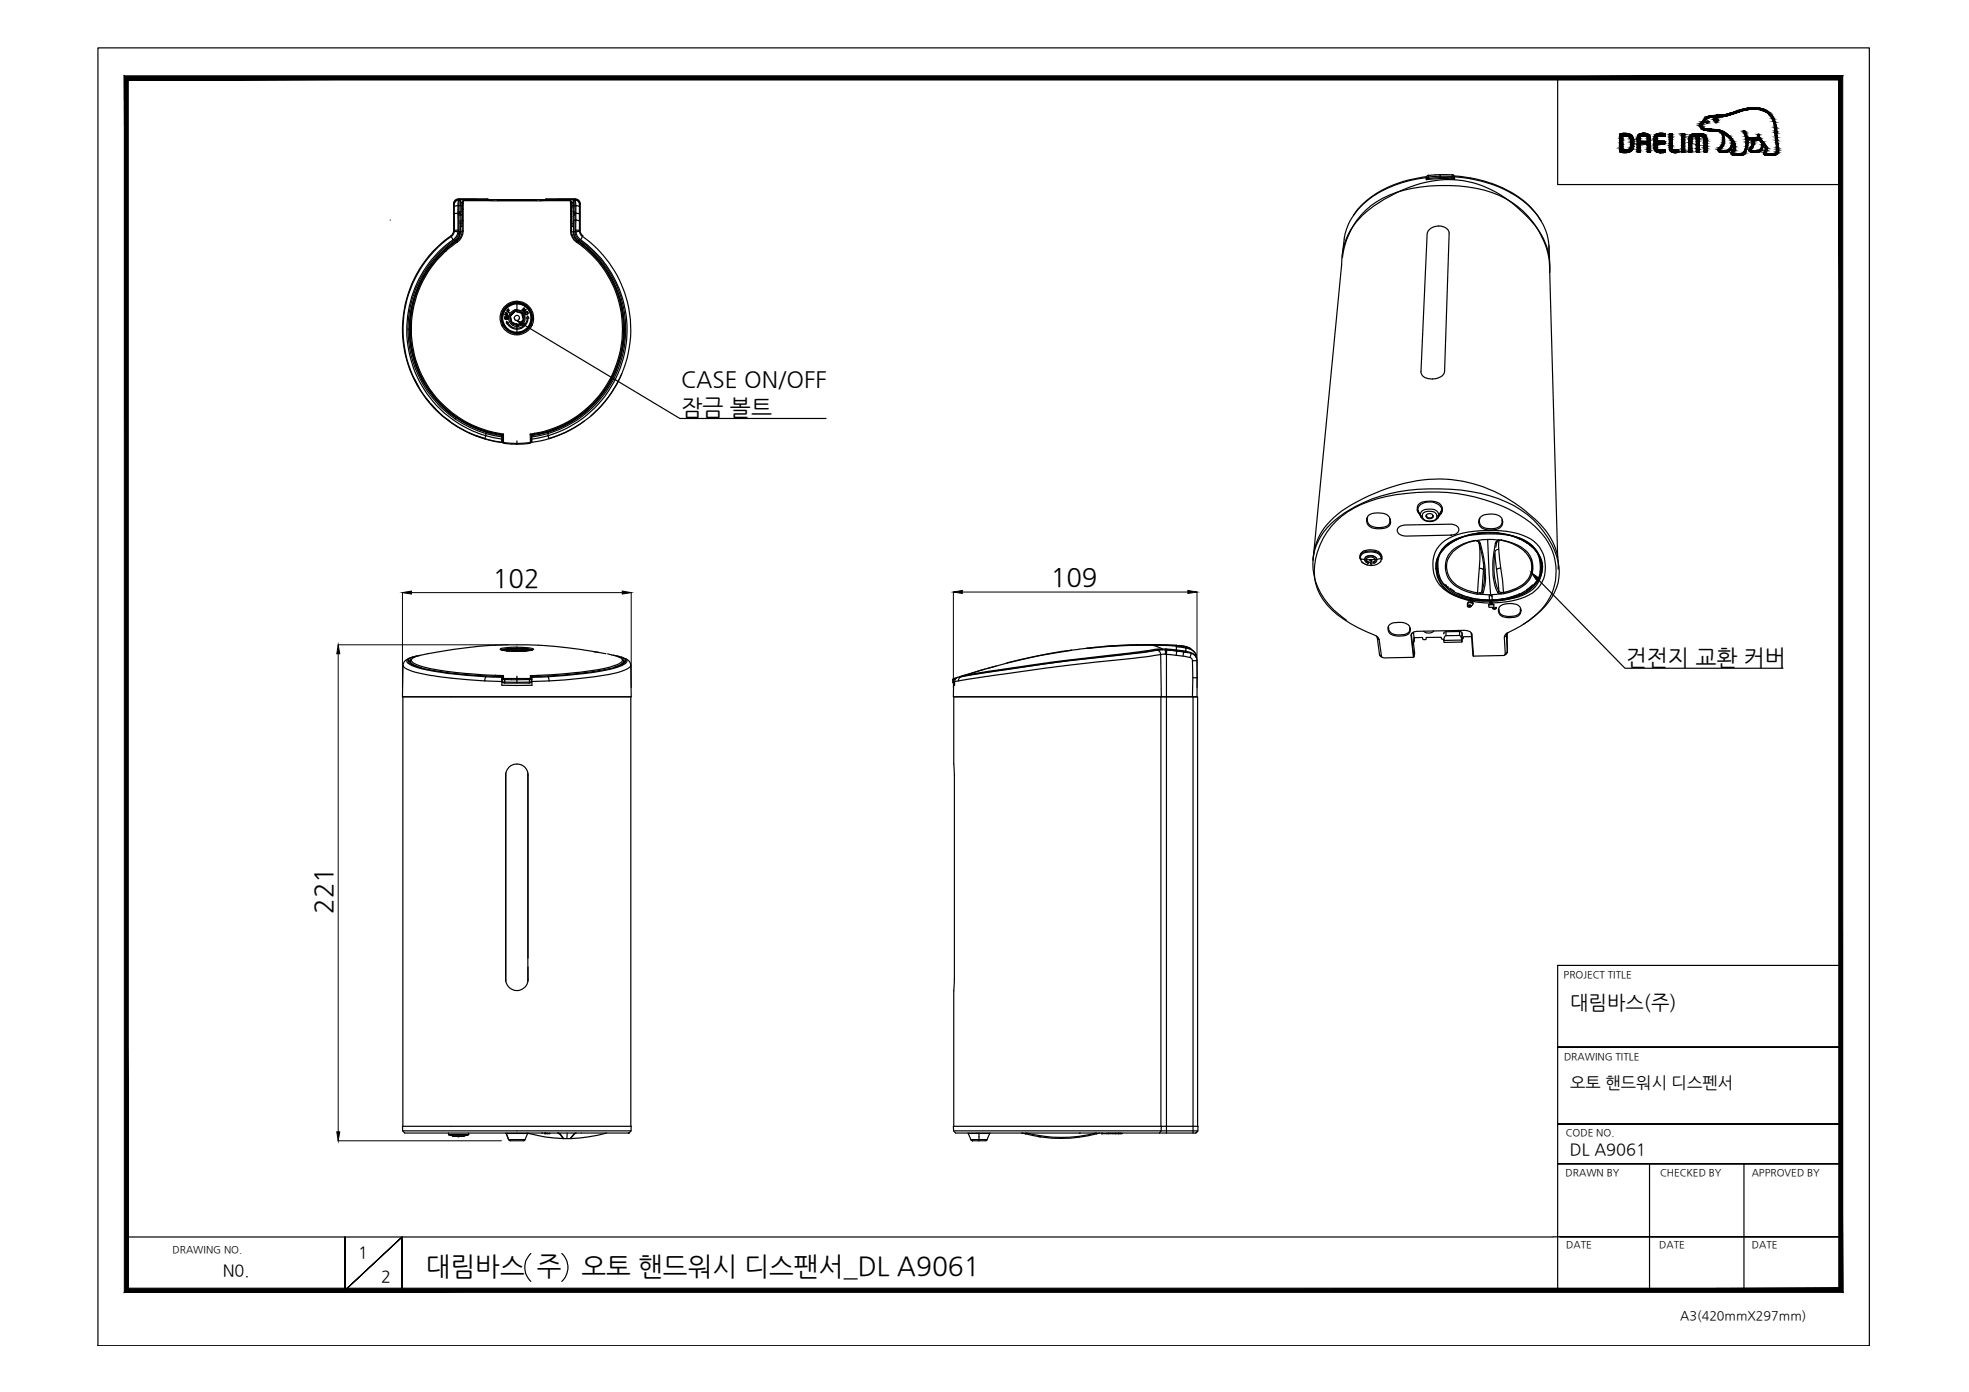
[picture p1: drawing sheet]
<svg xmlns="http://www.w3.org/2000/svg" width="420mm" height="297mm" viewBox="0 0 420 297" stroke-linecap="round" stroke-linejoin="round" font-family="sans-serif">
<defs><g id="words">
<g font-size="5.6">
<text x="90.9" y="272.1">대림바스 주</text>
<text x="124.1" y="272.1">오토 핸드워시 디스팬서_DL A9061</text>
</g>
<g font-size="5.5">
<text x="105.2" y="125.2">102</text>
<text x="224.2" y="125">109</text>
<text x="70.9" y="195" transform="rotate(-90 70.9 195)">221</text>
</g>
<g font-size="4.8">
<text x="145.4" y="82.6">CASE ON/OFF</text>
<text x="145.4" y="88.6">잠금 볼트</text>
<text x="346.9" y="141.9">건전지 교환 커버</text>
</g>
<text font-size="4.2" x="335.1" y="215.3">대림바스(주)</text>
<g font-size="3.5">
<text x="335.1" y="232.3">오토 핸드워시 디스펜서</text>
<text x="335" y="246.4">DL A9061</text>
<text x="76.4" y="268.5">1</text>
<text x="47.5" y="272.3">N0.</text>
<text x="81.3" y="273.6">2</text>
</g>
<text font-size="2.7" x="358.5" y="281.6">A3(420mmX297mm)</text>
<g font-size="2.1">
<text x="333.7" y="208.6">PROJECT TITLE</text>
<text x="333.7" y="226.2">DRAWING TITLE</text>
<text x="334.1" y="242.4">CODE NO.</text>
<text x="334.1" y="251">DRAWN BY</text>
<text x="354.2" y="251">CHECKED BY</text>
<text x="373.8" y="251">APPROVED BY</text>
<text x="36.8" y="267.4">DRAWING NO.</text>
<text x="334.2" y="266.4">DATE</text>
<text x="354.1" y="266.4">DATE</text>
<text x="373.8" y="266.4">DATE</text>
</g>
</g></defs>
<!-- layer: 0 -->
<g fill="#000" stroke="#000" stroke-width=".21">
<path d="M110.2 68.4l1.8 .7-.3 .5zM72.2 137.6l.3 1.9h-.6zM85.9 126.5l1.9-.4v.7zM132.8 126.1l1.9 .4-1.9 .3zM203.4 126.3l1.9-.3v.6zM253.5 126l1.9 .3-1.9 .3zM326.7 122.1l1.6 1.2-.5 .5zM71.9 241.5h.6l-.3 1.9z"/>
<path d="M27.4 274.9l-.9 .9 365.9-.9zM26.5 275.8l365.9-.9 .8 .9zM392.4 17.1v257.8l.8 .9zM393.2 16.2v259.6l-.8-258.7zM27.4 17.1h365l.8-.9zM26.5 16.2h366.7l-365.8 .9zM26.5 16.2l.9 258.7v-257.8zM26.5 16.2l.9 258.7-.9 .9z"/>
</g>
<g fill="none" stroke="#000" stroke-width=".25">
<path d="M20.9 10.2h378v277h-378zM332.4 16.6v22.8h60.4M368.3 32.5h.1M111.9 69.4l33.2 19.9h31.2M328.1 123.5l18.6 19.1h33.8M392.8 206h-60.4v69.7M332.4 223.4h60.4h-60.4M332.4 239.9h60.4h-60.4M332.4 248.3h60.4h-60.4M352 248.3v27M372.1 248.3v27M27 264h304.4"/>
<path d="M73.6 264v11.4l12.2-11.4-12.2 11.4zM85.8 275.4v-11.4v11.4M113.3 267.5a4.1 4.1 0 0 0 0 5.9M119.9 267.5a4 4 0 0 1 0 5.9M331.4 263.9h61.4h-59.9M341 275.3h51.8"/>
</g>
<g fill="#000" stroke="#000" stroke-width=".21">
<path d="M345.7 32.4h2zM345.7 28.6h2zM346.1 32.5h1.2zM346.3 28.5h.8zM346.9 32h1.4zM351 29h1zM353.5 32.4h1.9zM354.1 32.6h.3zM354.1 28.5h.4zM354.4 29.1h1zM354.6 29.1h.8zM357.2 32.6h.6z"/>
<path d="M362 32.5h.6zM362 28.5h.7zM362.7 27h.4zM364.2 25.9h.3zM364.7 27.9h2.5zM365.5 24.7h3.3zM365.6 24.7h3.2zM365.7 25.6h.2zM365.7 25.6h.1zM365.9 25.3h.5zM366.2 24.6h2.6zM366.1 25.2h.2z"/>
<path d="M366.4 24.6h2.4zM373.5 32.4h1.8zM374 23h.7zM374.8 29.8h.5zM375.1 29.5h.5zM375.2 28.7l.1-.1zM375.4 29.8h.4z"/>
<path d="M345.6 29h1.3zM345.6 29h1.3z"/>
<path d="M345.6 32h1.3zM345.6 32h1.3z"/>
<path d="M346.1 32.5l1 .1zM346.3 32.6h.8z"/>
<path d="M345.6 29.1h.7zM345.6 29.1h.7z"/>
<path d="M345.6 29.1l.7 .2v-.2zM345.6 29.1l.7 .2h-.7z"/>
<path d="M345.6 29.3h.7zM345.6 29.3h.7z"/>
<path d="M345.6 29.3l.7 .3v-.3zM345.6 29.3l.7 .3h-.7z"/>
<path d="M345.6 29.6l.7 .3v-.3zM345.6 29.6l.7 .3h-.7z"/>
<path d="M345.6 29.9l.7 .1v-.1zM345.6 29.9l.7 .1h-.7z"/>
<path d="M345.6 30l.7 .5v-.5zM345.6 30l.7 .5h-.7z"/>
<path d="M345.6 30.5l.7 .3v-.3zM345.6 30.5l.7 .3h-.7z"/>
<path d="M345.6 30.8l.7 .4v-.4zM345.6 30.8l.7 .4h-.7z"/>
<path d="M345.6 31.2h.7zM345.6 31.2h.7z"/>
<path d="M345.6 31.2l.7 .4v-.4zM345.6 31.2l.7 .4h-.7z"/>
<path d="M345.6 31.6l.7 .2v-.2zM345.6 31.6l.7 .2h-.7z"/>
<path d="M345.6 31.8h.7zM345.6 31.8h.7z"/>
<path d="M345.6 31.8l.7 .2v-.2zM345.6 31.8l.7 .2h-.7zM345.6 32h.7zM345.6 32h.7z"/>
<path d="M345.6 32h.7zM345.6 32h.7z"/>
<path d="M345.6 32h.8zM345.6 32h.8z"/>
<path d="M345.6 29h1zM345.6 29h1.3z"/>
<path d="M345.6 29h1zM345.6 29l.7 .1zM345.6 29.1h.7zM345.6 29.1h.7z"/>
<path d="M345.6 32h1.1zM345.6 32h1.1z"/>
<path d="M345.6 32h1.2zM345.6 32h1.2z"/>
<path d="M345.6 29h1.3zM345.6 29h1.3z"/>
<path d="M346.9 29h1.4zM346.9 29h1.4z"/>
<path d="M345.6 32h1.3zM345.6 32h1.3z"/>
<path d="M346.3 28.5h1zM346.1 28.5h1.2z"/>
<path d="M346.1 28.5h1.2zM346 28.5h1.3z"/>
<path d="M346 28.5h1.4zM345.8 28.5h1.6z"/>
<path d="M346 32.5h1.3zM346 32.5h1.3z"/>
<path d="M345.8 28.5l1.9 .1zM345.8 28.5l1.9 .1h-2zM345.7 28.6h2z"/>
<path d="M345.8 32.5h1.6zM345.8 32.5h1.5z"/>
<path d="M345.7 28.6l2.2 .1-.2-.1zM345.7 28.6l2.2 .1h-2.3z"/>
<path d="M345.7 32.4h2zM345.7 32.4l1.7 .1z"/>
<path d="M345.6 32.3h2.3zM345.6 32.3h2.4z"/>
<path d="M345.6 32.3l2.1 .1 .2-.1zM345.6 32.3l2.1 .1h-2zM345.7 32.4h2z"/>
<path d="M345.6 28.7h2.4zM345.6 28.7h2.4z"/>
<path d="M345.6 28.7l2.4 .1zM345.6 28.7l2.4 .1z"/>
<path d="M345.6 28.8l2.5 .1-.1-.1zM345.6 28.8l2.5 .1h-2.5z"/>
<path d="M345.6 32.3h2.4zM345.6 32.3h2.4z"/>
<path d="M345.6 32.1h2.5zM345.6 32.1h2.6z"/>
<path d="M345.6 32.1l2.4 .2 .1-.2zM345.6 32.1l2.4 .2h-2.4z"/>
<path d="M345.6 28.9h2.6zM345.6 28.9h2.6z"/>
<path d="M345.6 28.9l2.7 .1-.1-.1zM345.6 28.9l2.7 .1h-2.7z"/>
<path d="M346.9 29h1.4zM346.9 29h1.4z"/>
<path d="M347 29h1.3zM347 29h1.3z"/>
<path d="M345.6 32l2.6 .1 .1-.1zM345.6 32l2.6 .1h-2.6z"/>
<path d="M347.2 29l1.1 .1v-.1zM347.2 29l1.1 .1z"/>
<path d="M347 32h1.3zM346.9 32h1.4zM346.9 32h1.4z"/>
<path d="M347.4 31.9h.9zM347 32h1.3z"/>
<path d="M347.5 29.1h.9zM347.5 29.1h.9z"/>
<path d="M347.5 29.1l.9 .2v-.2zM347.5 29.1l.9 .2h-.7z"/>
<path d="M347.5 31.9h.9zM347.4 31.9h.9z"/>
<path d="M347.7 29.3l.8 .1-.1-.1zM347.7 29.3l.8 .1h-.7z"/>
<path d="M347.6 31.8h.8zM347.5 31.9h.9z"/>
<path d="M347.8 29.4l.8 .2-.1-.2zM347.8 29.4l.8 .2h-.7z"/>
<path d="M347.8 31.6h.7zM347.8 31.6h.7z"/>
<path d="M347.8 31.6l.6 .2 .1-.2zM347.8 31.6l.6 .2h-.8z"/>
<path d="M347.9 29.6l.7 .2v-.2zM347.9 29.6l.7 .2h-.7z"/>
<path d="M347.9 29.8l.7 .1v-.1zM347.9 29.8l.7 .1h-.6z"/>
<path d="M348 29.9l.6 .2v-.2zM348 29.9l.6 .2h-.6z"/>
<path d="M348 30.1l.6 .1zM348 30.1l.6 .1zM348 30.2h.6zM348 30.2h.6zM348 30.2h.6zM348 30.2h.6zM348 30.2h.6zM348 30.2h.6z"/>
<path d="M348 30.2h.6zM348 30.2h.6z"/>
<path d="M348 30.2l.6 .1zM348 30.2l.6 .1z"/>
<path d="M348 30.3l.6 .2v-.2zM348 30.3l.6 .2h-.6z"/>
<path d="M348 30.5l.6 .2v-.2zM348 30.5l.6 .2h-.6z"/>
<path d="M348 30.7h.6zM348 30.7h.6z"/>
<path d="M348 30.7l.6 .1zM348 30.7l.6 .1z"/>
<path d="M348 30.8h.6zM348 30.8h.6z"/>
<path d="M348 30.8l.6 .1zM348 30.8l.6 .1z"/>
<path d="M348 30.9l.6 .4v-.4zM348 30.9l.6 .4h-.6zM348 31.3h.6zM348 31.3h.6z"/>
<path d="M348 31.3l.5 .3 .1-.3zM348 31.3l.5 .3h-.7z"/>
<path d="M349.4 29.6h.6zM349.4 29.6h.6zM349.4 29.6h.6zM349.4 29.6h.6z"/>
<path d="M349.5 32.5h.3zM349.5 32.5h.3z"/>
<path d="M349.5 32.5h.4zM349.5 32.5h.3z"/>
<path d="M349.4 32.5h.6zM349.4 32.5h.5z"/>
<path d="M349.4 29.5l.6 .1zM349.4 29.5l.6 .1z"/>
<path d="M349.4 29.6h.6zM349.4 29.6h.6zM349.4 29.6h.6zM349.4 29.6h.6z"/>
<path d="M349.4 29.6h.6zM349.4 29.6h.6zM349.4 29.6h.6zM349.4 29.6h.6z"/>
<path d="M349.4 29.6l.6 .3v-.3zM349.4 29.6l.6 .3h-.6zM349.4 29.9h.6zM349.4 29.9h.6z"/>
<path d="M349.4 29.9l.6 .2v-.2zM349.4 29.9l.6 .2h-.6z"/>
<path d="M349.4 30.1l.6 .1zM349.4 30.1l.6 .1z"/>
<path d="M349.4 30.7l.6 .1zM349.4 30.7l.6 .1z"/>
<path d="M349.4 30.8l.6 .2v-.2zM349.4 30.8l.6 .2h-.6z"/>
<path d="M349.4 31l.6 .4v-.4zM349.4 31l.6 .4h-.6z"/>
<path d="M349.4 31.4l.6 .1zM349.4 31.4l.6 .1z"/>
<path d="M349.4 31.5l.6 .4v-.4zM349.4 31.5l.6 .4h-.6z"/>
<path d="M349.4 31.9h.6zM349.4 31.9h.6z"/>
<path d="M349.4 31.9l.6 .2v-.2zM349.4 31.9l.6 .2h-.6z"/>
<path d="M349.4 32.1l.6 .1zM349.4 32.1l.6 .1z"/>
<path d="M349.4 32.2l.6 .1zM349.4 32.2l.6 .1z"/>
<path d="M349.4 32.3h.6zM349.4 32.3h.6z"/>
<path d="M349.4 32.3l.6 .1zM349.4 32.3l.6 .1zM349.4 32.4h.6zM349.4 32.4h.6zM349.4 32.4h.6zM349.4 32.4h.6z"/>
<path d="M349.4 32.4h.6zM349.4 32.4h.6z"/>
<path d="M349.4 32.4h.6zM349.4 32.4l.6 .1z"/>
<path d="M349.4 29.3l.6 .2v-.2zM349.4 29.3l.6 .2h-.6z"/>
<path d="M349.4 29.2l.6 .1 .1-.1zM349.4 29.2l.6 .1h-.6z"/>
<path d="M349.4 29.1h.8zM349.4 29.1l.7 .1z"/>
<path d="M349.5 29.1h.9zM349.5 29.1h.7zM349.4 29.1h.8zM349.4 29.1h.8z"/>
<path d="M349.5 29h1.1zM349.5 29l.9 .1z"/>
<path d="M350.6 28.5h.3zM350.6 28.5h.3zM350.6 28.5h.3zM350.5 28.5h.4z"/>
<path d="M350.5 28.5h.6zM350.4 28.5h.7z"/>
<path d="M350.4 28.5h.8zM350.3 28.5h.9z"/>
<path d="M350.3 28.5h1.1zM350.2 28.5h1.2z"/>
<path d="M350.2 28.5l1.3 .1zM349.9 28.6h1.6z"/>
<path d="M349.9 28.6l1.9 .1zM349.8 28.7h2z"/>
<path d="M351.5 29.6h.7zM351.5 29.6h.7z"/>
<path d="M349.8 28.7l2.1 .1zM349.6 28.8h2.3z"/>
<path d="M349.6 28.8l2.4 .1-.1-.1zM349.6 28.8l2.4 .1h-2.5z"/>
<path d="M349.5 28.9l2.5 .1zM349.5 28.9l2.5 .1z"/>
<path d="M350.9 29h1.1zM350.9 29h1.1zM351 29h1z"/>
<path d="M351.1 29l.9 .1zM351.1 29l.9 .1z"/>
<path d="M351.3 29.1h.8zM351.3 29.1h.8z"/>
<path d="M351.4 29.1l.7 .2v-.2zM351.4 29.1l.7 .2h-.6z"/>
<path d="M351.6 32.5h.5zM351.6 32.5h.4z"/>
<path d="M351.5 29.3l.7 .1zM351.5 29.3l.7 .1z"/>
<path d="M351.5 29.4h.7zM351.5 29.4h.7z"/>
<path d="M351.5 29.4l.7 .2v-.2zM351.5 29.4l.7 .2h-.7zM351.5 29.6h.7zM351.5 29.6h.7z"/>
<path d="M351.5 29.6h.7zM351.5 29.6h.7z"/>
<path d="M351.5 29.6l.7 .1zM351.5 29.6l.7 .1zM351.5 29.7h.7zM351.5 29.7h.7z"/>
<path d="M351.5 29.7l.7 .2v-.2zM351.5 29.7l.7 .2h-.7z"/>
<path d="M351.5 29.9h.7zM351.5 29.9h.7z"/>
<path d="M351.5 29.9l.7 .2v-.2zM351.5 29.9l.7 .2h-.7z"/>
<path d="M351.5 30.1l.7 .1zM351.5 30.1l.7 .1z"/>
<path d="M349.4 30.2h2.8zM349.4 30.2h2.8z"/>
<path d="M349.4 30.2h2.8zM349.4 30.2h2.8z"/>
<path d="M349.4 30.2l2.8 .4v-.4zM349.4 30.2l2.8 .4h-2.8z"/>
<path d="M349.4 30.6l2.8 .1zM349.4 30.6l2.8 .1z"/>
<path d="M351.5 30.7l.7 .1zM351.5 30.7l.7 .1z"/>
<path d="M351.5 30.8l.7 .1v-.1zM351.5 30.8l.7 .1h-.7z"/>
<path d="M351.5 30.9l.7 .2v-.2zM351.5 30.9l.7 .2h-.7zM351.5 31.1h.7zM351.5 31.1h.7z"/>
<path d="M351.5 31.1l.7 .5v-.5zM351.5 31.1l.7 .5h-.7z"/>
<path d="M351.5 31.6h.7zM351.5 31.6h.7z"/>
<path d="M351.5 31.6l.7 .3v-.3zM351.5 31.6l.7 .3h-.7z"/>
<path d="M351.5 31.9l.7 .2v-.2zM351.5 31.9l.7 .2h-.7z"/>
<path d="M351.5 32.1l.7 .1zM351.5 32.1l.7 .1z"/>
<path d="M351.5 32.2l.7 .1zM351.5 32.2l.7 .1z"/>
<path d="M351.5 32.3l.7 .1zM351.5 32.3l.7 .1zM351.5 32.4h.7zM351.5 32.4h.7z"/>
<path d="M351.5 32.4h.7zM351.5 32.4h.7zM351.5 32.4h.7zM351.5 32.4h.7z"/>
<path d="M351.5 32.4h.7zM351.5 32.4l.6 .1zM351.6 32.5h.5zM351.6 32.5h.5z"/>
<path d="M353 29.1h1.2zM353 29.1h1.2z"/>
<path d="M353 29.4l.6 .1zM353 29.4l.6 .1z"/>
<path d="M353 29.5h.6zM353 29.5h.6zM353 29.5h.6zM353 29.5h.6z"/>
<path d="M353 29.5l.6 .1zM353 29.5l.6 .1z"/>
<path d="M353 29.6h.6zM353 29.6h.6z"/>
<path d="M353 29.6h.6zM353 29.6h.6z"/>
<path d="M353 29.6l.6 .3v-.3zM353 29.6l.6 .3h-.6z"/>
<path d="M353 29.9l.6 .1v-.1zM353 29.9l.6 .1h-.6z"/>
<path d="M353 30l.6 .1zM353 30l.6 .1z"/>
<path d="M353 30.1l.6 .1zM353 30.1l.6 .1z"/>
<path d="M353 30.7l.6 .1zM353 30.7l.6 .1z"/>
<path d="M353 30.8l.6 .2v-.2zM353 30.8l.6 .2h-.6z"/>
<path d="M353 31l.6 .1v-.1zM353 31l.6 .1h-.6z"/>
<path d="M353 31.1l.6 .2v-.2zM353 31.1l.6 .2h-.6z"/>
<path d="M353 31.3l.6 .1zM353 31.3l.6 .1z"/>
<path d="M353 31.4l.6 .1zM353 31.4l.6 .1z"/>
<path d="M353 31.5h.6zM353 31.5h.6zM353 31.5h.6zM353 31.5h.6z"/>
<path d="M353 31.5l.6 .1v-.1zM353 31.5l.6 .1h-.6z"/>
<path d="M353 31.6l.6 .2v-.2zM353 31.6l.6 .2h-.6z"/>
<path d="M353 29.2h.6zM353 29.2h.7z"/>
<path d="M353 29.2l.6 .2v-.2zM353 29.2l.6 .2h-.6z"/>
<path d="M353 31.8h.7zM353 31.8h.7z"/>
<path d="M353 31.8l.8 .1zM353 31.8l.8 .1z"/>
<path d="M353 29.1h.7zM353 29.1l.7 .1z"/>
<path d="M353.7 32.5h1.7zM353.8 32.5h1.6zM353.8 32.5h1.6zM353.8 32.5h1.6zM353.8 32.5h1.6z"/>
<path d="M353 31.9l.9 .1zM353 31.9l.9 .1z"/>
<path d="M353 29.1h.9zM353 29.1h1.1z"/>
<path d="M353 29.1h.9zM353 29.1h.7z"/>
<path d="M353 29.1h1.1zM353 29.1h1.2z"/>
<path d="M353 32h1.1zM353 32h1.1z"/>
<path d="M354.1 32.6h.3zM354.2 32.6h.2z"/>
<path d="M353 32h1.2zM353 32h1.2zM353 32h1.2zM353 32h1.2z"/>
<path d="M354.1 32.6h.3zM354.1 32.6h.4z"/>
<path d="M354.1 28.5h.8zM354 28.5h.9z"/>
<path d="M354 28.5h1.2zM353.8 28.5h1.4zM353.8 28.5h1.4zM353.8 28.5h1.4z"/>
<path d="M354.1 32.6h.9zM354.1 32.6h.4z"/>
<path d="M353 30.7h2.2zM353 30.7h2.2z"/>
<path d="M353 30.2h2.2zM353 30.2h2.2z"/>
<path d="M353 30.7h2.2zM353 30.7h2.2z"/>
<path d="M353.8 28.5h1.5zM353.8 28.5h1.5z"/>
<path d="M353 30.2h2.2zM353 30.2h2.2z"/>
<path d="M353 30.2h2.3zM353 30.2h2.3z"/>
<path d="M353.9 32.5h1.3zM353.9 32.5l1.1 .1z"/>
<path d="M353.9 32.5h1.4zM353.9 32.5h1.3z"/>
<path d="M355.2 29.1h.1zM354.6 29.1h.7z"/>
<path d="M353 30.2l2.4 .1zM353 30.2l2.4 .1z"/>
<path d="M353 30.7h2.3zM353 30.7h2.2z"/>
<path d="M353.8 32.5h1.5zM353.8 32.5h1.5z"/>
<path d="M353.8 28.5h1.6zM353.8 28.5h1.6z"/>
<path d="M353.8 28.5h1.6zM353.7 28.5h1.7z"/>
<path d="M353.7 28.5l1.7 .1zM353.5 28.6h1.9z"/>
<path d="M353.5 28.6h1.9zM353.5 28.6h1.9z"/>
<path d="M353.5 28.6l1.9 .1zM353.3 28.7h2.1z"/>
<path d="M353.3 28.7l2.1 .1v-.1zM353.3 28.7l2.1 .1h-2.2z"/>
<path d="M353.2 28.8l2.2 .1zM353.1 28.9h2.3z"/>
<path d="M353.1 28.9l2.3 .1zM353.1 28.9l2.3 .1z"/>
<path d="M353.1 29l2.3 .1zM353.1 29l2.3 .1zM353 29.1h2.4zM353 29.1h2.4z"/>
<path d="M354.2 29.1h1.2zM354.2 29.1h1.2z"/>
<path d="M354.2 29.1h1.2zM354.2 29.1h1.2zM354.4 29.1h1z"/>
<path d="M353 30.3l2.4 .1zM353 30.3l2.4 .1z"/>
<path d="M353 30.4l2.4 .1v-.1zM353 30.4l2.4 .1h-2.4z"/>
<path d="M353 30.5l2.4 .1zM353 30.5l2.4 .1z"/>
<path d="M353 30.6h2.4zM353 30.6l2.3 .1z"/>
<path d="M353 32h2.4zM353 32h2.4z"/>
<path d="M353 32l2.4 .1zM353 32l2.4 .1z"/>
<path d="M353.1 32.1l2.3 .1v-.1zM353.1 32.1l2.3 .1h-2.2z"/>
<path d="M353.2 32.2l2.2 .1zM353.2 32.2l2.2 .1z"/>
<path d="M353.3 32.3l2.1 .1v-.1zM353.3 32.3l2.1 .1h-1.9zM353.5 32.4h1.9z"/>
<path d="M353.5 32.4l1.9 .1zM353.5 32.4l1.9 .1zM353.7 32.5h1.7z"/>
<path d="M353.8 32.5h1.6zM353.8 32.5h1.5z"/>
<path d="M356.4 28.5h.3zM356.4 28.5h.3z"/>
<path d="M356.4 28.5h.4zM356.3 28.5h.5z"/>
<path d="M356.3 28.5l.6 .1zM356.3 28.5l.6 .1z"/>
<path d="M356.3 28.6h.6zM356.3 28.6h.6z"/>
<path d="M356.2 28.6l.7 .1zM356.2 28.6l.7 .1zM356.2 28.7h.7zM356.2 28.7h.7z"/>
<path d="M356.2 28.7l.7 .1v-.1zM356.2 28.7l.7 .1h-.7zM356.2 28.8h.7zM356.2 28.8h.7z"/>
<path d="M356.2 28.8l.7 .2v-.2zM356.2 28.8l.7 .2h-.7z"/>
<path d="M356.2 29l.7 .1zM356.2 29l.7 .1z"/>
<path d="M356.2 29.1l.7 .3v-.3zM356.2 29.1l.7 .3h-.7z"/>
<path d="M356.2 29.4h.7zM356.2 29.4h.7z"/>
<path d="M356.2 29.4l.7 .4v-.4zM356.2 29.4l.7 .4h-.7z"/>
<path d="M356.2 29.8l.7 .1zM356.2 29.8l.7 .1z"/>
<path d="M356.2 29.9l.7 .7v-.7zM356.2 29.9l.7 .7h-.7z"/>
<path d="M356.2 30.6l.7 .1zM356.2 30.6l.7 .1z"/>
<path d="M356.2 30.7l.7 .3v-.3zM356.2 30.7l.7 .3h-.7z"/>
<path d="M356.2 31l.7 .1zM356.2 31l.7 .1z"/>
<path d="M356.2 31.1l.7 .2v-.2zM356.2 31.1l.7 .2h-.7z"/>
<path d="M356.2 31.3l.7 .1zM356.2 31.3l.7 .1z"/>
<path d="M356.2 31.4l.7 .1zM356.2 31.4l.7 .1z"/>
<path d="M356.2 31.5h.7zM356.2 31.5h.7z"/>
<path d="M356.2 31.5l.7 .1zM356.2 31.5l.7 .1zM356.2 31.6h.7zM356.2 31.6h.7z"/>
<path d="M356.2 31.6h.7zM356.2 31.6h.7zM356.2 31.6h.7zM356.2 31.6h.7z"/>
<path d="M356.2 31.6l.7 .1v-.1zM356.2 31.6l.7 .1h-.6z"/>
<path d="M356.3 31.7l.6 .1v-.1zM356.3 31.7l.6 .1h-.6z"/>
<path d="M356.3 31.8h.6zM356.3 31.8h.6z"/>
<path d="M356.3 31.8l.7 .1zM356.3 31.8l.7 .1z"/>
<path d="M356.3 31.9l.9 .1zM356.3 31.9l.9 .1z"/>
<path d="M357.2 32.6h.5zM357.4 32.6h.3z"/>
<path d="M356.3 32h1.1zM356.3 32h1.1z"/>
<path d="M356.3 32h1.1zM356.3 32h1.1z"/>
<path d="M357.1 32.5h.8zM357.1 32.5l.7 .1z"/>
<path d="M357 32.5h1zM357 32.5h.9z"/>
<path d="M357 32.5h1.1zM357 32.5h1z"/>
<path d="M356.3 32h1.9zM356.3 32h1.9z"/>
<path d="M356.3 32l1.9 .1zM356.3 32l1.9 .1z"/>
<path d="M356.3 32.1h1.9zM356.3 32.1h1.9z"/>
<path d="M356.3 32.1l1.9 .1zM356.3 32.1l1.9 .1z"/>
<path d="M356.4 32.2l1.8 .1v-.1zM356.4 32.2l1.8 .1h-1.7z"/>
<path d="M356.5 32.3l1.7 .1zM356.5 32.3l1.7 .1z"/>
<path d="M356.6 32.4l1.6 .1zM356.6 32.4l1.6 .1zM356.8 32.5h1.4zM356.8 32.5h1.4z"/>
<path d="M356.8 32.5h1.4zM356.8 32.5h1.4zM356.9 32.5h1.3zM356.9 32.5h1.3z"/>
<path d="M356.9 32.5h1.3zM356.9 32.5h1.2z"/>
<path d="M359 28.5h.4zM358.9 28.5h.5zM358.9 28.5h.5zM358.9 28.5h.5z"/>
<path d="M358.9 28.5l.6 .2-.1-.2zM358.9 28.5l.6 .2h-.7z"/>
<path d="M358.9 32.5h.5zM358.9 32.5h.4z"/>
<path d="M358.8 28.7h.7zM358.8 28.7h.7z"/>
<path d="M358.8 28.7l.7 .1v-.1zM358.8 28.7l.7 .1h-.7z"/>
<path d="M358.8 28.8l.7 .2v-.2zM358.8 28.8l.7 .2h-.7z"/>
<path d="M358.8 29l.7 .3v-.3zM358.8 29l.7 .3h-.7z"/>
<path d="M358.8 29.3l.7 .5v-.5zM358.8 29.3l.7 .5h-.7z"/>
<path d="M358.8 29.8l.7 .7v-.7zM358.8 29.8l.7 .7h-.7z"/>
<path d="M358.8 30.5l.7 .7v-.7zM358.8 30.5l.7 .7h-.7z"/>
<path d="M358.8 31.2l.7 .6v-.6zM358.8 31.2l.7 .6h-.7z"/>
<path d="M358.8 31.8l.7 .2v-.2zM358.8 31.8l.7 .2h-.7z"/>
<path d="M358.8 32l.7 .2v-.2zM358.8 32l.7 .2h-.7z"/>
<path d="M358.8 32.2l.7 .1v-.1zM358.8 32.2l.7 .1h-.7z"/>
<path d="M358.8 32.3l.7 .1zM358.8 32.3l.7 .1z"/>
<path d="M358.8 32.4l.6 .1 .1-.1zM358.8 32.4l.6 .1h-.5zM358.9 32.5h.5zM358.9 32.5h.5z"/>
<path d="M360.5 32.5h.3zM360.5 32.5h.4z"/>
<path d="M360.5 32.5h.3zM360.5 32.5h.3z"/>
<path d="M360.4 32.4l.5 .1 .1-.1zM360.4 32.4l.5 .1z"/>
<path d="M360.4 29.7l.6 .1zM360.4 29.7l.6 .1z"/>
<path d="M360.4 29.8l.6 .3v-.3zM360.4 29.8l.6 .3h-.6z"/>
<path d="M360.4 30.1h.6zM360.4 30.1h.6z"/>
<path d="M360.4 30.1l.6 .1zM360.4 30.1l.6 .1z"/>
<path d="M360.4 30.2h.6zM360.4 30.2h.6z"/>
<path d="M360.4 30.2h.6zM360.4 30.2h.6z"/>
<path d="M360.4 30.2l.6 .1zM360.4 30.2l.6 .1z"/>
<path d="M360.4 30.3l.6 .1v-.1zM360.4 30.3l.6 .1h-.6z"/>
<path d="M360.4 30.4l.6 .1zM360.4 30.4l.6 .1z"/>
<path d="M360.4 30.5l.6 .1v-.1zM360.4 30.5l.6 .1h-.6z"/>
<path d="M360.4 30.6l.6 .1zM360.4 30.6l.6 .1z"/>
<path d="M360.4 30.7l.6 .9v-.9zM360.4 30.7l.6 .9h-.6zM360.4 31.6h.6zM360.4 31.6h.6z"/>
<path d="M360.4 31.6l.6 .5v-.5zM360.4 31.6l.6 .5h-.6zM360.4 32.1h.6zM360.4 32.1h.6z"/>
<path d="M360.4 32.1l.6 .1v-.1zM360.4 32.1l.6 .1h-.6zM360.4 32.2h.6zM360.4 32.2h.6z"/>
<path d="M360.4 32.2l.6 .1zM360.4 32.2l.6 .1zM360.4 32.3h.6zM360.4 32.3h.6z"/>
<path d="M360.4 32.3h.6zM360.4 32.3l.6 .1zM360.4 32.4h.6zM360.4 32.4h.6z"/>
<path d="M360.4 29.5h.6zM360.4 29.5h.6z"/>
<path d="M360.4 29.5l.6 .2v-.2zM360.4 29.5l.6 .2h-.6z"/>
<path d="M360.5 29.3l.5 .2 .2-.2zM360.5 29.3l.5 .2h-.6z"/>
<path d="M360.5 29.1l.7 .2 .1-.2zM360.5 29.1l.7 .2h-.7z"/>
<path d="M360.5 29.1h1zM360.5 29.1h1z"/>
<path d="M360.5 29.1h1zM360.5 29.1h.8z"/>
<path d="M360.5 29.1h1.4zM360.5 29.1h1.4z"/>
<path d="M360.5 29.1h1.4zM360.5 29.1h1z"/>
<path d="M361.9 29.1h2.2zM361.9 29.1h2.2z"/>
<path d="M362 29.1h.7zM362 29.1h.7z"/>
<path d="M362 32.3h.6zM362 32.3h.6z"/>
<path d="M362.1 32.5h.5zM362.1 32.5h.3z"/>
<path d="M362 29.1l.6 .1zM362 29.1l.6 .1z"/>
<path d="M362 29.2l.6 .1zM362 29.2l.6 .1z"/>
<path d="M362 29.3l.6 .1zM362 29.3l.6 .1z"/>
<path d="M362 29.4l.6 .1v-.1zM362 29.4l.6 .1h-.6z"/>
<path d="M362 29.5l.6 .1zM362 29.5l.6 .1z"/>
<path d="M362 29.6l.6 .2v-.2zM362 29.6l.6 .2h-.6z"/>
<path d="M362 29.8l.6 .4v-.4zM362 29.8l.6 .4h-.6z"/>
<path d="M362 30.2l.6 .1v-.1zM362 30.2l.6 .1h-.6z"/>
<path d="M362 30.3l.6 .6v-.6zM362 30.3l.6 .6h-.6z"/>
<path d="M362 30.9l.6 .1v-.1zM362 30.9l.6 .1h-.6z"/>
<path d="M362 31l.6 .6v-.6zM362 31l.6 .6h-.6z"/>
<path d="M362 31.6l.6 .1v-.1zM362 31.6l.6 .1h-.6z"/>
<path d="M362 31.7l.6 .2v-.2zM362 31.7l.6 .2h-.6z"/>
<path d="M362 31.9l.6 .1v-.1zM362 31.9l.6 .1h-.6z"/>
<path d="M362 32l.6 .1v-.1zM362 32l.6 .1h-.6z"/>
<path d="M362 32.1l.6 .1zM362 32.1l.6 .1z"/>
<path d="M362 32.2l.6 .1zM362 32.2l.6 .1z"/>
<path d="M362 32.3l.6 .1zM362 32.3l.6 .1zM362 32.4h.6zM362 32.4h.6z"/>
<path d="M362 32.4h.6zM362 32.4h.6z"/>
<path d="M362 32.4h.6zM362 32.4l.6 .1zM362 32.5h.6z"/>
<path d="M362 29.1h.7zM362 29.1h.6z"/>
<path d="M362 28.5h1.1zM361.5 28.5h1.6z"/>
<path d="M362.7 26.7l.4 .1zM362.7 26.7l.4 .1z"/>
<path d="M362.7 26.8l.4 .1zM362.7 26.8l.4 .1z"/>
<path d="M362.7 26.9l.4 .1zM362.7 26.9l.4 .1zM362.7 27h.4z"/>
<path d="M361.5 28.5h1.7zM361.5 28.5h1.7z"/>
<path d="M362.8 27l.4 .1-.1-.1zM362.8 27l.4 .1h-.4z"/>
<path d="M362.8 26.6h.4zM362.8 26.6h.4z"/>
<path d="M362.8 26.6l.3 .1 .1-.1zM362.8 26.6l.3 .1h-.4z"/>
<path d="M362.8 26.5h.4zM362.8 26.5l.4 .1z"/>
<path d="M361.4 28.5l2.1 .1zM361 28.6h2.5z"/>
<path d="M362.8 27.1h.5zM362.8 27.1h.5z"/>
<path d="M362.8 27.1l.7 .2zM362.8 27.1l.7 .2h-.6z"/>
<path d="M362.9 26.4h.4zM362.9 26.4l.3 .1z"/>
<path d="M363.4 25.8h.4zM363.4 25.8h.4zM363.4 25.8h.4z"/>
<path d="M363 26.2l.3 .2 .2-.2zM363 26.2l.3 .2h-.4z"/>
<path d="M362.9 27.3h.6zM362.9 27.3h.6z"/>
<path d="M363 26.2h.5zM363 26.2h.5z"/>
<path d="M363 27.3l.7 .1zM363 27.3l.7 .1z"/>
<path d="M361 28.6l2.6 .1zM361 28.6l2.6 .1z"/>
<path d="M363.1 26.1l.4 .1 .1-.1zM363.1 26.1l.4 .1h-.5z"/>
<path d="M363.6 29.6h.6zM363.6 29.6h.6z"/>
<path d="M363.2 26h.4zM363.2 26l.4 .1h-.5z"/>
<path d="M361 28.7l2.9 .1-.3-.1zM360.7 28.8l.3-.1 2.9 .1z"/>
<path d="M363.6 32.4h.7zM363.6 32.4h.7z"/>
<path d="M363.3 25.9l.4 .1zM363.3 25.9l.4 .1zM363.2 26h.5zM363.2 26h.5z"/>
<path d="M363.2 26h.5zM363.2 26h.4z"/>
<path d="M363.3 25.9h.4zM363.3 25.9h.4zM363.3 25.9h.4zM363.3 25.9h.4zM363.3 25.9h.4zM363.3 25.9h.4zM363.3 25.9h.4zM363.3 25.9h.4z"/>
<path d="M363 27.4h.8zM363 27.4h.8z"/>
<path d="M363.4 25.8h.4zM363.4 25.8h.4z"/>
<path d="M363.4 25.8h.4zM363.4 25.8h.4zM363.4 25.8h.4zM363.4 25.8h.4z"/>
<path d="M363.4 25.8h.4zM363.4 25.8h.4z"/>
<path d="M363.3 25.8h.5zM363.3 25.8l.4 .1z"/>
<path d="M363.1 27.4l.9 .1zM363.1 27.4l.9 .1z"/>
<path d="M363.4 25.7h.4zM363.4 25.7h.4z"/>
<path d="M363.4 25.7h.4zM363.4 25.7l.4 .1zM363.4 25.8h.4z"/>
<path d="M360.7 28.8h3.2zM360.7 28.8h3.2z"/>
<path d="M360.7 28.8l3.4 .3-.2-.3zM360.7 28.8l3.4 .3h-3.6z"/>
<path d="M363.2 27.5h.9zM363.2 27.5h.9z"/>
<path d="M361.9 29.1h2.2zM361.9 29.1h2.2zM362 29.1h2.1zM362 29.1h2.1z"/>
<path d="M362.7 29.1h1.4zM362.7 29.1h1.4z"/>
<path d="M362.7 29.1h1.4zM362.7 29.1h1.4z"/>
<path d="M362.9 29.1h1.2zM362.9 29.1h1.2z"/>
<path d="M363.6 25.4h.5zM363.6 25.4h.5z"/>
<path d="M363.6 25.4l.2 .3 .3-.3zM363.6 25.4l.2 .3h-.4z"/>
<path d="M363.2 27.5h.9zM363.2 27.5h.9zM363.2 27.5h.9zM363.2 27.5h.9z"/>
<path d="M364.1 25.9h.5zM364.1 25.9h.5zM364.1 25.9h.5zM364.1 25.9h.5zM364.1 25.9h.5zM364.1 25.9h.5z"/>
<path d="M363.2 29.1l.9 .1zM363.2 29.1l.9 .1z"/>
<path d="M363.3 29.2h.8zM363.3 29.2h.8z"/>
<path d="M363.4 29.2l.8 .2-.1-.2zM363.4 29.2l.8 .2z"/>
<path d="M363.8 32.5h.3zM363.8 32.5h.2z"/>
<path d="M363.5 29.4l.7 .2v-.2zM363.5 29.4l.7 .2h-.6z"/>
<path d="M364.2 26.3h.1zM364.2 26.3h.1z"/>
<path d="M363.6 29.6l.7 .3-.1-.3zM363.6 29.6l.7 .3h-.7z"/>
<path d="M363.6 32.4h.6zM363.6 32.4l.5 .1z"/>
<path d="M363.2 27.5h1.1zM363.2 27.5h1.1z"/>
<path d="M363.2 27.5h1.2zM363.2 27.5h1.2z"/>
<path d="M363.6 29.9l.7 .2v-.2zM363.6 29.9l.7 .2h-.7z"/>
<path d="M363.6 30.1h.7zM363.6 30.1h.7z"/>
<path d="M363.6 30.1l.7 .1zM363.6 30.1l.7 .1z"/>
<path d="M363.6 30.2h.7zM363.6 30.2h.7z"/>
<path d="M363.6 30.2l.7 .1zM363.6 30.2l.7 .1z"/>
<path d="M363.6 30.3l.7 .1zM363.6 30.3l.7 .1z"/>
<path d="M363.6 30.4l.7 .2v-.2zM363.6 30.4l.7 .2h-.7z"/>
<path d="M363.6 30.6l.7 .1v-.1zM363.6 30.6l.7 .1h-.7z"/>
<path d="M363.6 30.7l.7 .3v-.3zM363.6 30.7l.7 .3h-.7z"/>
<path d="M363.6 31l.7 .2v-.2zM363.6 31l.7 .2h-.7z"/>
<path d="M363.6 31.2l.7 .4v-.4zM363.6 31.2l.7 .4h-.7z"/>
<path d="M363.6 31.6l.7 .1v-.1zM363.6 31.6l.7 .1h-.7z"/>
<path d="M363.6 31.7l.7 .3v-.3zM363.6 31.7l.7 .3h-.7z"/>
<path d="M363.6 32l.7 .1v-.1zM363.6 32l.7 .1h-.7z"/>
<path d="M363.6 32.1l.7 .1zM363.6 32.1l.7 .1z"/>
<path d="M363.6 32.2l.7 .1zM363.6 32.2l.7 .1z"/>
<path d="M363.6 32.3h.7zM363.6 32.3h.7z"/>
<path d="M363.6 32.3l.7 .1zM363.6 32.3l.7 .1z"/>
<path d="M363.6 32.4h.7zM363.6 32.4h.7z"/>
<path d="M363.6 32.4h.7zM363.6 32.4h.6z"/>
<path d="M364.2 26.2h.2zM364.2 26.2l.1 .1zM364.2 26.3h.1z"/>
<path d="M363.8 25.2l.3 .2 .4-.2zM363.8 25.2l.3 .2h-.5z"/>
<path d="M364.1 26.2h.4zM364.1 26.2h.3zM364.2 26.2h.2zM364.2 26.2h.2z"/>
<path d="M364.2 25.9h.4zM364.2 25.9h.4zM364.1 25.9h.5zM364.1 25.9h.5z"/>
<path d="M364.1 26.1h.4zM364.1 26.1l.4 .1z"/>
<path d="M363.2 27.5h1.4zM363.2 27.5h1.4z"/>
<path d="M364.1 25.9h.5zM364.1 25.9h.5z"/>
<path d="M364.1 26h.5zM364.1 26l.4 .1z"/>
<path d="M364.1 25.9l.5 .1zM364.1 25.9l.5 .1zM364.1 26h.5zM364.1 26h.5zM364.1 26h.5zM364.1 26h.5z"/>
<path d="M364.1 26h.5zM364.1 26h.5zM364.1 26h.5zM364.1 26h.5z"/>
<path d="M363.2 27.5h1.5zM363.2 27.5h1.5z"/>
<path d="M363.2 27.5h1.6zM363.2 27.5h1.6z"/>
<path d="M363.2 27.5l1.6 .1zM363.2 27.5l1.6 .1z"/>
<path d="M363.2 27.6h1.7zM363.2 27.6h1.7z"/>
<path d="M364.1 25l.4 .2 .4-.2zM363.8 25.2l.3-.2 .4 .2zM363.8 25.2h.7zM363.8 25.2h.7z"/>
<path d="M363.3 27.6h2zM363.3 27.6h2z"/>
<path d="M364.1 25h1zM364.1 25h.8z"/>
<path d="M363.3 27.6l2.8 .1zM363.3 27.6l2.8 .1z"/>
<path d="M364.2 25h1.3zM364.1 25h1z"/>
<path d="M364.2 24.9h1.4zM364.2 24.9h1.4zM364.2 24.9h1.4zM364.2 24.9h1.5z"/>
<path d="M364.2 24.9h1.4zM364.2 24.9l1.3 .1z"/>
<path d="M365.7 24.7h3.1zM365.6 24.7h3.2zM365.6 24.7h3.2zM365.6 24.7h3.2z"/>
<path d="M364.2 24.9h1.5zM364.2 24.9h1.8z"/>
<path d="M365.7 25.5l.2 .1zM365.7 25.5l.2 .1z"/>
<path d="M364.2 24.9h1.8zM364.2 24.9h1.9z"/>
<path d="M365.7 25.5h.3zM365.7 25.5h.2z"/>
<path d="M364.2 24.9h1.9zM364.2 24.9h2z"/>
<path d="M365.7 25.5h.4zM365.7 25.5h.3zM365.7 25.5h.3zM365.7 25.5h.3z"/>
<path d="M366.1 26.2h.1zM366.1 26.2h.1z"/>
<path d="M363.4 27.7h2.7zM363.4 27.7h2.7z"/>
<path d="M363.4 27.7h3.1zM363.4 27.7h3.1z"/>
<path d="M365.7 25.4h.5zM365.7 25.4l.4 .1z"/>
<path d="M366.1 25.2h.2zM366 25.2h.3z"/>
<path d="M366.3 25.5h.2zM366.3 25.5h.2z"/>
<path d="M366 26l.3 .1zM366 26l.3 .1z"/>
<path d="M366.1 26.1h.2zM366.1 26.1l.1 .1zM366.1 26.2h.1z"/>
<path d="M366 25.2l.4 .1zM365.9 25.3h.5zM365.9 25.3h.5z"/>
<path d="M366.1 26h.3zM366 26h.3z"/>
<path d="M365.9 25.3l.6 .1zM365.8 25.4h.7z"/>
<path d="M366.1 26h.3zM366.1 26h.3z"/>
<path d="M365.8 25.4h.7zM365.7 25.4h.8z"/>
<path d="M363.5 27.7h3.1zM363.5 27.7h3.1zM363.6 27.7h3zM363.6 27.7h3z"/>
<path d="M366.2 25.4l.3 .1zM366.2 25.4l.3 .1z"/>
<path d="M366.2 25.5h.3zM366.2 25.5h.3z"/>
<path d="M366.3 25.5l.3 .1zM366.3 25.5l.3 .1zM366.3 25.6h.3zM366.3 25.6h.3z"/>
<path d="M366.3 25.8h.2zM366.3 25.8h.2z"/>
<path d="M366.3 25.8l.1 .2 .1-.2zM366.3 25.8l.1 .2h-.3z"/>
<path d="M366.3 25.6l.3 .1zM366.3 25.6l.3 .1z"/>
<path d="M366.3 25.7h.3zM366.3 25.7l.2 .1z"/>
<path d="M363.6 27.7h3.1zM363.6 27.7h3.1z"/>
<path d="M363.6 27.7l3.3 .1zM363.6 27.7l3.3 .1z"/>
<path d="M364.2 24.9h2.7zM364.2 24.9h2z"/>
<path d="M363.8 27.8h3.3zM363.8 27.8h3.3zM364 27.8h3.1zM364 27.8h3.1z"/>
<path d="M366.6 31.9l.4 .1zM366.6 31.9l.4 .1z"/>
<path d="M366.6 32l.4 .1zM366.6 32l.4 .1z"/>
<path d="M366.6 32.1h.4zM366.6 32.1h.4z"/>
<path d="M366.6 31.8h.4zM366.6 31.8l.4 .1z"/>
<path d="M366.6 32.1h.5zM366.6 32.1h.5z"/>
<path d="M366.7 31.8h.4zM366.7 31.8h.4z"/>
<path d="M366.7 31.8h.4zM366.7 31.8h.3z"/>
<path d="M364 27.8h3.1zM364 27.8h3.1z"/>
<path d="M366.7 31.8h.4zM366.7 31.8h.4z"/>
<path d="M364.1 27.8l3 .1zM364.1 27.8l3 .1z"/>
<path d="M364.2 27.9h3zM364.2 27.9h3z"/>
<path d="M366.6 32.1h.5zM366.6 32.1h.5z"/>
<path d="M367.1 32.5h1.2zM367.1 32.5h1.2z"/>
<path d="M364.4 27.9h2.8zM364.4 27.9h2.8z"/>
<path d="M364.6 27.9h2.6zM364.6 27.9h2.6zM364.7 27.9h2.5z"/>
<path d="M364.7 27.9h2.5zM364.7 27.9h2.5z"/>
<path d="M364.8 27.9l2.6 .1zM364.8 27.9l2.6 .1z"/>
<path d="M366.8 31.6l.3 .2 .1-.2zM366.8 31.6l.3 .2h-.4z"/>
<path d="M366.9 31.5h.5zM366.9 31.5h.5z"/>
<path d="M366.9 31.5l.5 .1zM366.9 31.5l.5 .1z"/>
<path d="M366.9 31.6h.5zM366.8 31.6h.4zM366.8 31.6h.4zM366.8 31.6h.4z"/>
<path d="M365.8 28h1.7zM365.8 28h1.7z"/>
<path d="M367 31.5h.4zM367 31.5h.4z"/>
<path d="M367.5 28.4h.2zM367.5 28.4h.2z"/>
<path d="M366.3 28h1.3zM366.3 28h1.3z"/>
<path d="M366.5 28h1.2zM366.5 28h1.2z"/>
<path d="M367.2 31.3h.4zM367.2 31.3h.4z"/>
<path d="M367.1 31.3l.3 .2 .2-.2zM367 31.5l.1-.2 .3 .2z"/>
<path d="M367.6 30.2h.3zM367.6 30.2h.3z"/>
<path d="M366.6 28l1.2 .1zM366.6 28l1.2 .1z"/>
<path d="M364.3 24.9h3.4zM364.2 24.9h2.7z"/>
<path d="M367.3 31.1l.3 .2 .1-.2zM367.3 31.1l.3 .2h-.4z"/>
<path d="M367.7 28.4h.6zM367.7 28.4h.6z"/>
<path d="M367.5 28.4l.2 .1zM367.5 28.4l.2 .1zM367.5 28.5h.2zM367.5 28.5h.2zM367.5 28.5h.2zM367.5 28.5h.2zM367.5 28.5h.2zM367.5 28.5h.2z"/>
<path d="M367.5 28.5h.2zM367.5 28.5h.2z"/>
<path d="M367.5 28.5l.3 .1zM367.5 28.5l.3 .1z"/>
<path d="M367.4 31l.3 .1v-.1zM367.4 31l.3 .1h-.4z"/>
<path d="M364.3 24.9h3.5zM364.3 24.9h3.4z"/>
<path d="M367.8 28.5h.5zM367.8 28.5h.5z"/>
<path d="M367.5 28.6l.3 .4v-.4zM367.5 28.6l.3 .4h-.2z"/>
<path d="M366.9 28.1l1 .1zM366.9 28.1l1 .1z"/>
<path d="M367.6 29l.3 .1zM367.6 29l.3 .1z"/>
<path d="M367.5 30.7l.3 .1zM367.5 30.7l.3 .1z"/>
<path d="M367.5 30.8l.2 .2 .1-.2zM367.5 30.8l.2 .2h-.3z"/>
<path d="M367.6 29.1l.3 .3v-.3zM367.6 29.1l.3 .3h-.3z"/>
<path d="M367.6 30.5l.2 .2 .1-.2zM367.6 30.5l.2 .2h-.3z"/>
<path d="M367.1 28.2l.9 .1zM367.1 28.2l.9 .1z"/>
<path d="M367.6 29.4l.3 .2v-.2zM367.6 29.4l.3 .2h-.3z"/>
<path d="M367.6 29.6l.3 .3v-.3zM367.6 29.6l.3 .3h-.3zM367.6 29.9h.3zM367.6 29.9h.3z"/>
<path d="M367.6 29.9l.3 .2v-.2zM367.6 29.9l.3 .2h-.3zM367.6 30.1h.3zM367.6 30.1h.3z"/>
<path d="M367.6 30.1h.3zM367.6 30.1h.3zM367.6 30.1h.3zM367.6 30.1h.3z"/>
<path d="M367.6 30.1l.3 .1zM367.6 30.1l.3 .1zM367.6 30.2h.3zM367.6 30.2h.3zM367.6 30.2h.3zM367.6 30.2h.3z"/>
<path d="M367.6 30.2h.3zM367.6 30.2h.3z"/>
<path d="M367.6 30.2h.3zM367.6 30.2h.3z"/>
<path d="M367.6 30.2l.3 .2v-.2zM367.6 30.2l.3 .2h-.3z"/>
<path d="M367.6 30.4l.3 .1v-.1zM367.6 30.4l.3 .1h-.3z"/>
<path d="M367.6 29.9h.3zM367.6 29.9h.3z"/>
<path d="M367.6 29.9h.3zM367.6 29.9h.3z"/>
<path d="M367.3 28.3h.8zM367.3 28.3h.8z"/>
<path d="M364.5 24.8h3.6zM364.3 24.9h3.5z"/>
<path d="M367.4 28.3l.8 .1zM367.4 28.3l.8 .1z"/>
<path d="M367.4 28.4h.9zM367.4 28.4h.9z"/>
<path d="M364.7 24.8h3.6zM364.5 24.8h3.6z"/>
<path d="M367.7 28.4l.6 .1zM367.7 28.4l.6 .1z"/>
<path d="M367.7 28.5h.6zM367.7 28.5h.6zM367.8 28.5h.5zM367.8 28.5h.5z"/>
<path d="M367.8 28.5h.6zM367.8 28.5h.6z"/>
<path d="M367.9 28.5h.6zM367.9 28.5h.6z"/>
<path d="M367 32.5h1.4zM367 32.5h1.3z"/>
<path d="M367.9 28.5l.7 .2zM367.9 28.5l.7 .2z"/>
<path d="M367 32.4h1.5zM367 32.4l1.4 .1z"/>
<path d="M364.9 24.7h3.6zM364.7 24.8h3.6z"/>
<path d="M365 24.7h3.6zM364.9 24.7h3.6z"/>
<path d="M368.1 28.7l.8 .2-.3-.2zM368.1 28.7l.8 .2h-.5z"/>
<path d="M366.8 32.4h1.9zM366.8 32.4h1.7z"/>
<path d="M365.4 24.7h3.4zM365 24.7h3.6z"/>
<path d="M366.3 24.6h2.5zM366.2 24.6h2.6zM366.2 24.6h2.6z"/>
<path d="M366.2 24.6h2.6zM366.1 24.6h2.7z"/>
<path d="M366.1 24.6l2.7 .1zM365.7 24.7h3.1zM365.6 24.7h3.2z"/>
<path d="M365.6 24.7h3.2zM365.5 24.7h3.3zM365.4 24.7h3.4z"/>
<path d="M366.8 32.4h2zM366.8 32.4h1.9z"/>
<path d="M366.6 24.6h2.2zM366.4 24.6h2.4zM366.3 24.6h2.5z"/>
<path d="M368.4 28.9l.6 .2-.1-.2zM368.4 28.9l.6 .2h-.5z"/>
<path d="M367.5 24.6h1.5zM366.6 24.6h2.2z"/>
<path d="M366.7 32.2l2.1 .2 .2-.2zM366.7 32.2l2.1 .2h-2z"/>
<path d="M368.5 29.1l.7 .1zM368.5 29.1l.7 .1z"/>
<path d="M366.7 32.2h2.3zM366.7 32.2h2.3z"/>
<path d="M366.6 32.1h2.5zM366.6 32.1l2.4 .1z"/>
<path d="M368.5 32.1h.6zM368.3 32.1h.8z"/>
<path d="M368.7 29.2l.8 .3-.3-.3zM368.7 29.2l.8 .3h-.5zM369 29.5h.5zM369 29.5h.5z"/>
<path d="M367.9 24.5h1.3zM367.5 24.6h1.5z"/>
<path d="M368.7 32.1h.5zM368.5 32.1h.6z"/>
<path d="M368.8 32h.5zM368.7 32.1h.5z"/>
<path d="M369 31.8l.3 .2 .1-.2zM368.8 32l.2-.2 .3 .2z"/>
<path d="M369.1 31.7l.3 .1 .1-.1zM369.1 31.7l.3 .1h-.4z"/>
<path d="M368.3 24.4l.9 .1 .3-.1zM367.9 24.5l.4-.1 .9 .1z"/>
<path d="M369 29.5l.8 .4-.3-.4zM369 29.5l.8 .4h-.4z"/>
<path d="M369.5 30.6h.3zM369.5 30.6h.3zM369.5 30.6h.3zM369.5 30.6h.3z"/>
<path d="M369.6 30.5h.2zM369.6 30.5h.2z"/>
<path d="M369.3 31.4l.2 .3 .1-.3zM369.3 31.4l.2 .3h-.4z"/>
<path d="M368.5 24.4h1.2zM368.3 24.4h1.2z"/>
<path d="M369.4 31h.3zM369.4 31h.3z"/>
<path d="M369.4 31l.2 .4 .1-.4zM369.4 31l.2 .4h-.3z"/>
<path d="M369.5 30.7l.2 .3 .1-.3zM369.5 30.7l.2 .3h-.3z"/>
<path d="M369.4 29.9l.5 .1zM369.4 29.9l.5 .1z"/>
<path d="M369.8 30.5h.3zM369.8 30.5h.3z"/>
<path d="M369.6 30.5l.2 .1zM369.6 30.5l.2 .1z"/>
<path d="M369.5 30.6h.3zM369.5 30.6h.3zM369.5 30.6h.3zM369.5 30.6h.3z"/>
<path d="M369.5 30.6h.3zM369.5 30.6l.3 .1z"/>
<path d="M369.4 32.7h.4zM369.4 32.7h.4z"/>
<path d="M369.4 32.7h.5zM369.4 32.7h.5z"/>
<path d="M369.5 32.6h.4zM369.5 32.6l.3 .1z"/>
<path d="M369.4 32.7l.5 .1zM369.4 32.7l.5 .1z"/>
<path d="M369.5 32.8h.4zM369.5 32.8h.4z"/>
<path d="M369.5 30l.4 .2v-.2zM369.5 30l.4 .2z"/>
<path d="M369.5 32.5h.4zM369.5 32.5l.4 .1z"/>
<path d="M369.6 30.2h.4zM369.6 30.2h.4z"/>
<path d="M369.6 32.4h.3zM369.6 32.4h.4z"/>
<path d="M369.6 32.4h.3zM369.6 32.4h.3z"/>
<path d="M369.5 32.4h.4zM369.5 32.4l.4 .1z"/>
<path d="M368.8 24.3h1.2zM368.5 24.4h1.2z"/>
<path d="M369.6 30.2l.4 .1zM369.6 30.2l.4 .1z"/>
<path d="M369.6 32.4h.4zM369.6 32.4h.4z"/>
<path d="M369.5 32.8h.5zM369.5 32.8h.5z"/>
<path d="M369.6 30.3l.5 .2-.1-.2zM369.6 30.3l.5 .2h-.5z"/>
<path d="M369.6 32.3h.4zM369.6 32.3h.4z"/>
<path d="M369.6 32.3h.4zM369.6 32.3l.4 .1z"/>
<path d="M369.8 30.5h.3zM369.8 30.5h.3z"/>
<path d="M369.7 32.2l.3 .1 .1-.1zM369.7 32.2l.3 .1h-.4z"/>
<path d="M369.8 30.5l.3 .1zM369.8 30.5l.3 .1z"/>
<path d="M369.9 30.6h.3zM369.9 30.6h.3z"/>
<path d="M369.7 32.1h.4zM369.7 32.1l.4 .1z"/>
<path d="M369.1 24.2h1.1zM368.8 24.3h1.2z"/>
<path d="M369.9 30.6l.3 .1zM369.9 30.6l.3 .1z"/>
<path d="M369.9 30.7l.3 .2v-.2zM369.9 30.7l.3 .2h-.3z"/>
<path d="M369.8 32.1h.4zM369.8 32.1h.3z"/>
<path d="M369.9 30.9l.4 .3-.1-.3zM369.9 30.9l.4 .3h-.3z"/>
<path d="M369.9 31.9l.3 .2v-.2zM369.9 31.9l.3 .2h-.4z"/>
<path d="M369.2 24.1h1.1zM369.2 24.1h1.1zM369.2 24.1h1.1zM369.2 24.1h1.1z"/>
<path d="M369.2 24.1h1.1zM369.1 24.2h1.1z"/>
<path d="M369.9 31.8h.4zM369.9 31.8h.4z"/>
<path d="M369.9 31.8l.3 .1 .1-.1zM369.9 31.8l.3 .1h-.3z"/>
<path d="M370 31.2l.3 .1zM370 31.2l.3 .1z"/>
<path d="M370 31.3l.3 .2v-.2zM370 31.3l.3 .2h-.3z"/>
<path d="M370 31.5l.3 .3v-.3zM370 31.5l.3 .3h-.4z"/>
<path d="M369.5 24.1h1zM369.2 24.1h1.1zM369.2 24.1h1.1zM369.2 24.1h1.1z"/>
<path d="M369.7 24h1zM369.5 24.1h1z"/>
<path d="M370 23.9h1zM369.7 24h1z"/>
<path d="M370 23.9h1.1zM370 23.9h1z"/>
<path d="M370.1 23.8h1.1zM370 23.9h1.1z"/>
<path d="M370.1 23.8h1.1zM370.1 23.8h1.1z"/>
<path d="M370.2 23.8h1zM370.1 23.8h1.1zM370.1 23.8h1.1zM370.1 23.8h1.1zM370.1 23.8h1.1zM370.1 23.8h1.1z"/>
<path d="M370.4 23.8h1.1zM370.2 23.8h1zM370.2 23.8h1zM370.2 23.8h1zM370.2 23.8h1zM370.2 23.8h1z"/>
<path d="M369.9 33.2h1.8zM369.9 33.2h1.7z"/>
<path d="M369.8 33.1h2zM369.8 33.1l1.9 .1z"/>
<path d="M369.7 33.1h2.2zM369.7 33.1h2.1z"/>
<path d="M369.6 33.1h2.4zM369.6 33.1h2.3z"/>
<path d="M372.1 28.2h.3zM372.1 28.2h.3z"/>
<path d="M369.6 33h2.5zM369.6 33l2.4 .1z"/>
<path d="M371 23.6l.5 .2 .7-.2zM370.4 23.8l.6-.2 .5 .2z"/>
<path d="M369.5 32.9h2.7zM369.5 32.9l2.6 .1z"/>
<path d="M372.1 27.9l.2 .1zM372.1 27.9l.2 .1z"/>
<path d="M371 23.6h1.3zM371 23.6h1.2z"/>
<path d="M372.1 28h.2zM372.1 28h.2z"/>
<path d="M371.7 32.8h.6zM371.5 32.8h.8z"/>
<path d="M369.5 32.8l2.8 .1zM369.5 32.8l2.8 .1z"/>
<path d="M369.5 32.9h2.8zM369.5 32.9h2.7z"/>
<path d="M372.1 28h.2zM372.1 28h.2z"/>
<path d="M371.8 32.7h.5zM371.7 32.8h.6z"/>
<path d="M372.1 28h.2zM372.1 28h.2z"/>
<path d="M372.1 28h.2zM372.1 28h.2z"/>
<path d="M372.1 28l.3 .1zM372.1 28l.3 .1z"/>
<path d="M372.1 28.1l.3 .1zM372.1 28.1l.3 .1z"/>
<path d="M372 32.6l.3 .1 .1-.1zM371.8 32.7l.2-.1 .3 .1zM371.8 32.7h.5zM371.8 32.7h.5z"/>
<path d="M372.1 28.2l.4 .1-.1-.1zM372.1 28.2l.4 .1h-.4z"/>
<path d="M372.1 32.5h.3zM372.1 32.5l.3 .1zM372 32.6h.4zM372 32.6h.4z"/>
<path d="M372.1 28.3l.4 .1v-.1zM372.1 28.3l.4 .1z"/>
<path d="M372.1 32.5h.4zM372.1 32.5h.3z"/>
<path d="M372.2 28.4l.4 .1zM372.2 28.4l.4 .1z"/>
<path d="M372.2 32.3l.3 .2v-.2zM372.2 32.3l.3 .2h-.4z"/>
<path d="M372.2 28.5l.4 .1v-.1zM372.2 28.5l.4 .1h-.3z"/>
<path d="M372.6 29.6h.3zM372.6 29.6h.3zM372.6 29.6h.3zM372.6 29.6h.3zM372.6 29.6h.3zM372.6 29.6h.3z"/>
<path d="M372.3 28.6l.4 .2-.1-.2zM372.3 28.6l.4 .2h-.4z"/>
<path d="M372.6 30.5h.4zM372.6 30.5h.4z"/>
<path d="M372.3 28.8l.5 .3-.1-.3zM372.3 28.8l.5 .3h-.3z"/>
<path d="M371.4 23.4l.9 .2 .4-.2zM371 23.6l.4-.2 .9 .2z"/>
<path d="M372.3 31.9l.2 .4 .2-.4zM372.3 31.9l.2 .4h-.3z"/>
<path d="M372.5 29.1l.3 .1zM372.5 29.1l.3 .1z"/>
<path d="M372.5 29.2l.4 .1zM372.5 29.2l.4 .1z"/>
<path d="M372.5 31.4l.2 .5 .2-.5zM372.5 31.4l.2 .5h-.4zM372.3 31.9h.4zM372.3 31.9h.4z"/>
<path d="M371.5 23.4h1.4zM371.4 23.4h1.3z"/>
<path d="M372.5 29.3h.6zM372.5 29.3h.6z"/>
<path d="M372.6 29.6h.3zM372.6 29.6h.3z"/>
<path d="M372.9 29.6h2.8zM372.9 29.6h2.8z"/>
<path d="M372.6 29.6l.3 .1zM372.6 29.6l.3 .1z"/>
<path d="M372.6 29.7l.3 .1v-.1zM372.6 29.7l.3 .1h-.3z"/>
<path d="M372.6 29.8l.3 .1zM372.6 29.8l.3 .1z"/>
<path d="M372.5 31.3l.4 .1v-.1zM372.5 31.3l.4 .1h-.4z"/>
<path d="M372.6 29.9l.3 .3v-.3zM372.6 29.9l.3 .3h-.3z"/>
<path d="M372.6 30.2l.4 .1zM372.6 30.2l.4 .1h-.4z"/>
<path d="M372.6 30.7l.3 .3v-.3zM372.6 30.7l.3 .3h-.3z"/>
<path d="M372.6 31l.3 .3v-.3zM372.6 31l.3 .3h-.4z"/>
<path d="M372.6 30.3l.4 .1zM372.6 30.3l.4 .1z"/>
<path d="M372.6 30.4l.4 .1zM372.6 30.4l.4 .1z"/>
<path d="M372.6 30.5h.4zM372.6 30.5h.4z"/>
<path d="M372.6 30.5h.4zM372.6 30.5h.4z"/>
<path d="M372.6 30.5l.3 .2 .1-.2zM372.6 30.5l.3 .2h-.3z"/>
<path d="M371.6 23.4h1.5zM371.5 23.4h1.4z"/>
<path d="M372.5 29.3l1 .1zM372.5 29.3l1 .1z"/>
<path d="M373.2 32h.4zM373.2 32h.4z"/>
<path d="M372.5 29.4h1.5zM372.5 29.4h1.5z"/>
<path d="M371.8 23.3h1.7zM371.6 23.4h1.5z"/>
<path d="M373.2 32h.4zM373.2 32h.4z"/>
<path d="M373.2 32l.4 .1zM373.2 32l.4 .1z"/>
<path d="M373.2 31.9h.4zM373.2 31.9l.4 .1z"/>
<path d="M373.2 32.1h.5zM373.2 32.1h.5z"/>
<path d="M373.3 31.8l.3 .1 .1-.1zM373.3 31.8l.3 .1h-.4z"/>
<path d="M373.2 32.1h.5zM373.2 32.1h.5zM373.2 32.1h.5zM373.2 32.1h.5z"/>
<path d="M373.3 31.7l.4 .1zM373.3 31.7l.4 .1z"/>
<path d="M373.3 31.8h.4zM373.3 31.8h.4z"/>
<path d="M373.4 31.7h.4zM373.4 31.7h.3z"/>
<path d="M373.4 31.6h.4zM373.4 31.6l.4 .1z"/>
<path d="M373.2 32.1h.6zM373.2 32.1h.6z"/>
<path d="M373.9 29.8h.3zM373.9 29.8h.3z"/>
<path d="M373.9 29.8h.3zM373.9 29.8h.3z"/>
<path d="M373.9 30.2h.4zM373.9 30.2h.4z"/>
<path d="M373.5 31.5l.3 .1 .1-.1zM373.5 31.5l.3 .1h-.4z"/>
<path d="M374 30.5h.3zM374 30.5h.3z"/>
<path d="M372.5 29.4l2.1 .1zM372.5 29.4l2.1 .1z"/>
<path d="M373.7 31.3h.3zM373.7 31.3h.3z"/>
<path d="M373.7 31.3l.2 .2 .1-.2zM373.7 31.3l.2 .2h-.4z"/>
<path d="M373.8 31l.4 .1zM373.8 31.1h.4z"/>
<path d="M373.8 31.1l.2 .2 .2-.2zM373.8 31.1l.2 .2h-.3z"/>
<path d="M373.9 29.8h.3zM373.9 29.8h.3z"/>
<path d="M373.9 29.8l.3 .1zM373.9 29.8l.3 .1z"/>
<path d="M373.9 29.9l.3 .1v-.1zM373.9 29.9l.3 .1h-.3z"/>
<path d="M373.9 30l.3 .1zM373.9 30l.3 .1z"/>
<path d="M373.9 30.1h.4zM373.9 30.1h.4zM373.9 30.1h.4zM373.9 30.1h.4z"/>
<path d="M373.9 30.8l.3 .2v-.2zM373.9 30.8l.3 .2h-.4z"/>
<path d="M374.2 29.8h1.6zM374.2 29.8h1.6zM374.2 29.8h1.6zM374.2 29.8h1.6zM374.2 29.8h1.6zM374.2 29.8h1.6z"/>
<path d="M373.9 30.1l.4 .1zM373.9 30.1l.4 .1zM373.9 30.2h.4zM373.9 30.2h.4z"/>
<path d="M373.9 30.2h.4zM373.9 30.2h.4z"/>
<path d="M373.9 30.2l.4 .2v-.2zM373.9 30.2l.4 .2h-.3zM374 30.4h.3zM374 30.4h.3zM374 30.4h.3zM374 30.4h.3zM374 30.4h.3zM374 30.4h.3z"/>
<path d="M374 30.4l.3 .1zM374 30.4l.3 .1zM374 30.5h.3zM374 30.5h.3z"/>
<path d="M374 30.5h.3zM374 30.5h.3z"/>
<path d="M373.9 30.5l.4 .2v-.2zM373.9 30.5l.4 .2h-.4z"/>
<path d="M373.9 30.7l.3 .1 .1-.1zM373.9 30.7l.3 .1h-.3z"/>
<path d="M372 23.3h2.6zM371.8 23.3h1.7z"/>
<path d="M374 23h1.1zM373.4 23h1.7z"/>
<path d="M372.6 29.5h2.4zM372.6 29.5h2.4z"/>
<path d="M373.4 23h2zM373.1 23h2.3z"/>
<path d="M373.8 32.5h1.3zM373.8 32.5h1.3z"/>
<path d="M375.2 28.7h.1zM375.2 28.7h.1z"/>
<path d="M375.2 29.5h.4zM375.2 29.5h.4zM375.2 29.5h.4zM375.2 29.5h.4z"/>
<path d="M375.2 28.7h.2zM375.2 28.7h.2z"/>
<path d="M373.7 32.4h1.6zM373.7 32.4l1.4 .1z"/>
<path d="M375.1 28.7l.3 .1zM375.1 28.7l.3 .1zM375.1 28.8h.3zM375.1 28.8h.3z"/>
<path d="M375.1 28.8h.3zM375.1 28.8h.3zM375.1 28.8h.3zM375.1 28.8h.3z"/>
<path d="M373.1 23h2.3zM373.1 23h2.3z"/>
<path d="M375.1 28.8h.3zM375.1 28.8h.3zM375.1 28.8h.3zM375.1 28.8h.3zM375.1 28.8h.3zM375.1 28.8h.3zM375.1 28.8h.3zM375.1 28.8h.3zM375.1 28.8h.3zM375.1 28.8h.3z"/>
<path d="M375.1 28.8l.3 .1zM375.1 28.8l.3 .1z"/>
<path d="M375.1 28.9h.3zM375.1 28.9h.3z"/>
<path d="M375.1 28.9l.4 .4-.1-.4zM375.1 28.9l.4 .4h-.3z"/>
<path d="M373.1 23l2.4 .1zM372.9 23.1h2.6z"/>
<path d="M375.2 29.3l.4 .1zM375.2 29.3l.4 .1h-.4z"/>
<path d="M372.9 23.1h2.7zM372.8 23.1h2.8z"/>
<path d="M373.4 32.4h2.1zM373.4 32.4h1.9zM373.5 32.4h1.8z"/>
<path d="M375.2 29.4l.4 .1zM375.2 29.4l.4 .1zM375.2 29.5h.4zM375.2 29.5h.4z"/>
<path d="M375.2 29.5h.4zM375.2 29.5h.4zM375.2 29.5h.4zM375.2 29.5h.4zM375.2 29.5h.4zM375.3 29.5h.3z"/>
<path d="M373.4 32.3h2.2zM373.4 32.3l2.1 .1z"/>
<path d="M372.8 23.1l3.1 .1zM372.4 23.2h3.5z"/>
<path d="M375.2 29.5h.4zM375.1 29.5h.5zM375 29.5h.6z"/>
<path d="M372.6 29.5l3 .1zM372.6 29.5l3 .1z"/>
<path d="M372.6 29.6h3.1zM372.6 29.6h3.1z"/>
<path d="M372.9 29.6h2.8zM372.9 29.6h2.8z"/>
<path d="M372.9 29.6h2.8zM372.9 29.6h2.8z"/>
<path d="M373.1 29.6l2.7 .1zM373.1 29.6l2.7 .1z"/>
<path d="M375.7 30.2h.5zM375.7 30.2h.5zM375.7 30.2h.5zM375.7 30.2h.5z"/>
<path d="M373.3 32.2l2.3 .1 .1-.1zM373.3 32.2l2.3 .1h-2.2z"/>
<path d="M373.6 29.7l2.2 .1zM373.6 29.7l2.2 .1zM373.8 29.8h2zM373.8 29.8h2z"/>
<path d="M373.8 29.8h2zM373.8 29.8h2zM373.9 29.8h1.9zM373.9 29.8h1.9z"/>
<path d="M373.9 29.8h1.9zM373.9 29.8h1.9z"/>
<path d="M375.3 32.1h.5zM375.1 32.1h.7z"/>
<path d="M373.2 32.1h2.6zM373.2 32.1l2.5 .1z"/>
<path d="M374.2 29.8h1.6zM374.2 29.8h1.6z"/>
<path d="M374.3 29.8h1.5zM374.3 29.8h1.5z"/>
<path d="M374.4 29.8h1.4zM374.4 29.8h1.4z"/>
<path d="M375.3 29.8h.5zM375.3 29.8h.5zM375.4 29.8h.4z"/>
<path d="M375.4 29.8l.5 .1zM375.4 29.8l.5 .1z"/>
<path d="M375.5 29.9l.4 .1zM375.5 29.9l.4 .1z"/>
<path d="M375.4 32.1h.5zM375.3 32.1h.5z"/>
<path d="M372.4 23.2h3.7zM372.3 23.2h3.8z"/>
<path d="M375.5 32h.4zM375.5 32l.4 .1h-.5z"/>
<path d="M375.5 30l.5 .1zM375.5 30l.5 .1z"/>
<path d="M376 30.8h.2zM376 30.8h.2z"/>
<path d="M376 30.8h.2zM376 30.8h.2z"/>
<path d="M375.7 31.8l.2 .2 .1-.2zM375.7 31.8l.2 .2h-.4z"/>
<path d="M375.6 30.1l.6 .1zM375.6 30.1l.6 .1z"/>
<path d="M375.7 31.7h.3zM375.7 31.8h.3z"/>
<path d="M372.3 23.2l4 .1zM372 23.3h4.3z"/>
<path d="M375.9 31.4l.1 .3 .1-.3zM375.9 31.4l.1 .3h-.3z"/>
<path d="M375.7 30.2h.5zM375.7 30.2h.5z"/>
<path d="M375.7 30.2l.5 .1zM375.7 30.2l.5 .1zM375.8 30.3h.4zM375.8 30.3h.4z"/>
<path d="M375.9 31.2l.2 .2 .1-.2zM375.9 31.2l.2 .2h-.2z"/>
<path d="M375.8 30.3h.4zM375.8 30.3h.4z"/>
<path d="M375.8 30.3l.5 .1zM375.8 30.3l.5 .1z"/>
<path d="M376 30.8l.2 .1zM376 30.8l.2 .1zM376 30.9h.2zM376 30.9h.2zM376 30.9h.2zM376 30.9h.2z"/>
<path d="M376 30.9h.2zM376 30.9h.2z"/>
<path d="M375.9 30.9l.3 .1zM375.9 30.9l.3 .1z"/>
<path d="M375.9 31l.3 .2v-.2zM375.9 31l.3 .2h-.3z"/>
<path d="M374.6 23.3h1.8zM374.6 23.3h1.8z"/>
<path d="M375.8 30.4l.6 .1zM375.8 30.4l.6 .1z"/>
<path d="M375 23.3h1.4zM375 23.3h1.4z"/>
<path d="M375.9 30.5h.6zM375.9 30.5h.6z"/>
<path d="M376.4 32.7h.4zM376.4 32.7h.4zM376.4 32.7h.4zM376.4 32.7h.4z"/>
<path d="M376.4 32.8h.5zM376.4 32.8h.5z"/>
<path d="M375.1 23.3l1.5 .1zM375.1 23.3l1.5 .1z"/>
<path d="M376 30.5l.5 .1zM376 30.5l.5 .1z"/>
<path d="M376 30.6l.6 .1zM376 30.6l.6 .1z"/>
<path d="M376.5 32.4h.4zM376.5 32.4h.4z"/>
<path d="M376 30.7l.7 .1-.1-.1zM376 30.7l.7 .1h-.7z"/>
<path d="M375.6 23.4l1.2 .1zM375.6 23.4l1.2 .1z"/>
<path d="M376.2 30.8h.5zM376.2 30.8h.5z"/>
<path d="M376.3 30.8l.4 .1zM376.3 30.8l.4 .1zM376.3 30.9h.4zM376.3 30.9h.4zM376.3 30.9h.4zM376.3 30.9h.4zM376.3 30.9h.4zM376.3 30.9h.4z"/>
<path d="M376.3 30.9h.4zM376.3 30.9h.4z"/>
<path d="M376.3 30.9l.5 .1zM376.3 30.9l.5 .1z"/>
<path d="M376.7 31.5h.3zM376.7 31.5h.3z"/>
<path d="M375.8 23.5l1.1 .1-.1-.1zM375.8 23.5l1.1 .1z"/>
<path d="M376.8 32h.3zM376.8 32h.3z"/>
<path d="M376.4 32.6l.4 .1zM376.4 32.6l.4 .1z"/>
<path d="M376.4 32.7h.4zM376.4 32.7h.4z"/>
<path d="M376.4 32.7l.4 .1zM376.4 32.7l.4 .1z"/>
<path d="M376.4 31l.6 .3-.2-.3zM376.4 31l.6 .3h-.4zM376.6 31.3h.4zM376.6 31.3h.4z"/>
<path d="M376.4 32.8h.4zM376.4 32.8h.4z"/>
<path d="M376.1 23.6l1.1 .2-.3-.2zM376.1 23.6l1.1 .2z"/>
<path d="M376.5 32.4l.3 .2 .1-.2zM376.5 32.4l.3 .2h-.4zM376.4 32.6h.4zM376.4 32.6h.4z"/>
<path d="M376.4 32.8h.5zM376.4 32.8h.5z"/>
<path d="M376.4 32.8h.5zM376.4 32.8h.5z"/>
<path d="M376.6 31.3l.4 .2v-.2zM376.6 31.3l.4 .2h-.3z"/>
<path d="M376.6 32.2h.4zM376.6 32.2h.4z"/>
<path d="M376.6 32.2l.3 .2 .1-.2zM376.6 32.2l.3 .2h-.4z"/>
<path d="M376.7 31.5l.4 .1zM376.7 31.5l.4 .1z"/>
<path d="M376.7 32.1h.3zM376.7 32.1h.3z"/>
<path d="M376.7 32.1h.3zM376.7 32.1l.3 .1z"/>
<path d="M376.8 31.6h.3zM376.8 31.6h.3z"/>
<path d="M376.8 31.6l.3 .1zM376.8 31.6l.3 .1z"/>
<path d="M376.8 31.7l.3 .3v-.3zM376.8 31.7l.3 .3h-.3zM376.8 32h.3zM376.8 32h.3z"/>
<path d="M376.8 32h.3zM376.8 32l.2 .1z"/>
<path d="M376.6 23.8h.7zM376.6 23.8h.7z"/>
<path d="M376.8 23.8l.8 .3-.3-.3zM376.8 23.8l.8 .3h-.5z"/>
<path d="M377.1 24.1l.8 .3-.3-.3zM377.1 24.1l.8 .3h-.5z"/>
<path d="M377.4 24.4h.5zM377.4 24.4h.5z"/>
<path d="M377.5 24.4l.5 .1zM377.5 24.4l.5 .1z"/>
<path d="M377.6 24.5l.5 .1zM377.6 24.5l.5 .1z"/>
<path d="M377.7 24.6l.4 .1zM377.7 24.6l.4 .1z"/>
<path d="M377.7 24.7h.5zM377.7 24.7h.5z"/>
<path d="M377.8 24.7l.5 .2-.1-.2zM377.8 24.7l.5 .2h-.4z"/>
<path d="M377.9 24.9l.6 .4-.2-.4zM377.9 24.9l.6 .4h-.4z"/>
<path d="M378.1 25.3l.5 .1-.1-.1zM378.1 25.3l.5 .1h-.4z"/>
<path d="M378.2 25.4l.6 .6-.2-.6zM378.2 25.4l.6 .6h-.4z"/>
<path d="M378.6 32.8h.6zM378.6 32.8h.6z"/>
<path d="M376.8 33.2h1.8zM376.8 33.2h1.8z"/>
<path d="M376.9 33.2h1.7zM376.9 33.2h1.6z"/>
<path d="M378.7 27.2h.3zM378.7 27.2h.3z"/>
<path d="M376.7 33.1h2zM376.7 33.1l1.9 .1z"/>
<path d="M378.4 26h.4zM378.4 26h.4z"/>
<path d="M378.8 28.2h.3zM378.8 28.2h.3z"/>
<path d="M378.4 26l.5 .6-.1-.6zM378.4 26l.5 .6h-.3z"/>
<path d="M376.6 33.1h2.2zM376.6 33.1h2.1z"/>
<path d="M378.6 26.6l.4 .3-.1-.3zM378.6 26.6l.4 .3h-.3z"/>
<path d="M376.5 33h2.5zM376.5 33l2.3 .1z"/>
<path d="M378.7 26.9l.3 .2v-.2zM378.7 26.9l.3 .2h-.3z"/>
<path d="M376.5 33h2.5zM376.5 33h2.5z"/>
<path d="M378.7 27.1l.3 .1v-.1zM378.7 27.1l.3 .1h-.3zM378.7 27.2h.3zM378.7 27.2h.3zM378.7 27.2h.3zM378.7 27.2h.3z"/>
<path d="M378.7 27.2l.3 .1zM378.7 27.2l.3 .1zM378.7 27.3h.3zM378.7 27.3h.3z"/>
<path d="M378.7 27.3l.3 .1zM378.7 27.3l.3 .1z"/>
<path d="M378.7 27.4l.4 .2-.1-.2zM378.7 27.4l.4 .2h-.4zM378.7 27.6h.4zM378.7 27.6h.4z"/>
<path d="M378.7 27.6l.4 .2v-.2zM378.7 27.6l.4 .2h-.4z"/>
<path d="M378.7 27.8l.4 .1zM378.7 27.8l.4 .1z"/>
<path d="M378.7 27.9l.4 .1v-.1zM378.7 27.9l.4 .1h-.3z"/>
<path d="M378.8 28h.3zM378.8 28h.3z"/>
<path d="M378.8 28l.3 .1zM378.8 28l.3 .1zM378.8 28.1h.3zM378.8 28.1h.3z"/>
<path d="M378.8 28.1h.3zM378.8 28.1h.3z"/>
<path d="M378.8 28.1l.3 .1zM378.8 28.1l.3 .1z"/>
<path d="M378.8 28.2l.3 .1v-.1zM378.8 28.2l.3 .1h-.3z"/>
<path d="M378.8 28.3l.3 .1zM378.8 28.3l.3 .1z"/>
<path d="M378.8 28.4l.3 .1v-.1zM378.8 28.4l.3 .1h-.3z"/>
<path d="M378.8 28.5l.4 .4-.1-.4zM378.8 28.5l.4 .4h-.4zM378.8 28.9h.4zM378.8 28.9h.4z"/>
<path d="M376.4 32.9h2.7zM376.4 32.9l2.6 .1z"/>
<path d="M378.8 28.9l.4 .4v-.4zM378.8 28.9l.4 .4h-.3z"/>
<path d="M376.4 32.9h2.8zM376.4 32.9h2.7z"/>
<path d="M378.9 29.3l.3 .1zM378.9 29.3l.3 .1z"/>
<path d="M378.9 29.4h.3zM378.9 29.4h.3z"/>
<path d="M378.9 29.4h.3zM378.9 29.4h.3z"/>
<path d="M378.9 29.4h.4zM378.9 29.4h.4z"/>
<path d="M376.4 32.8h2.8zM376.4 32.8l2.8 .1z"/>
<path d="M378.9 29.4l.4 .1zM378.9 29.4l.4 .1z"/>
<path d="M378.9 29.5h.4zM378.9 29.5h.4z"/>
<path d="M378.9 29.5l.4 .2v-.2zM378.9 29.5l.4 .2h-.4zM378.9 29.7h.4zM378.9 29.7h.4z"/>
<path d="M378.9 29.7l.4 .2v-.2zM378.9 29.7l.4 .2h-.3z"/>
<path d="M378.7 32.8h.6zM378.6 32.8h.6z"/>
<path d="M379 29.9l.3 .1zM379 29.9l.3 .1z"/>
<path d="M379 30l.3 .5v-.5zM379 30l.3 .5h-.3z"/>
<path d="M378.8 32.7h.5zM378.7 32.8h.6z"/>
<path d="M379 30.5l.4 .1-.1-.1zM379 30.5l.4 .1h-.4z"/>
<path d="M379 32.6l.3 .1v-.1zM379 32.6l.3 .1h-.5z"/>
<path d="M379 30.6l.4 .3v-.3zM379 30.6l.4 .3h-.4z"/>
<path d="M379 30.9l.4 .4v-.4zM379 30.9l.4 .4h-.3zM379.1 31.3h.3zM379.1 31.3h.3z"/>
<path d="M379.1 31.3l.4 .2-.1-.2zM379.1 31.3l.4 .2h-.4z"/>
<path d="M379.1 32.4l.3 .1zM379.1 32.4l.3 .1z"/>
<path d="M379 32.5l.3 .1 .1-.1zM379 32.5l.3 .1h-.3z"/>
<path d="M379.1 31.5h.4zM379.1 31.5h.4z"/>
<path d="M379.1 31.5l.4 .1zM379.1 31.5l.4 .1z"/>
<path d="M379.1 31.6h.4zM379.1 31.6h.4zM379.1 31.6h.4zM379.1 31.6h.4z"/>
<path d="M379.1 31.6l.4 .1zM379.1 31.6l.4 .1z"/>
<path d="M379.1 32.2l.3 .2 .1-.2zM379.1 32.2l.3 .2h-.3z"/>
<path d="M379.2 31.7h.3zM379.2 31.7h.3z"/>
<path d="M379.2 31.7l.3 .1zM379.2 31.7l.3 .1z"/>
<path d="M379.2 31.8l.3 .1v-.1zM379.2 31.8l.3 .1h-.3z"/>
<path d="M379.2 31.9h.3zM379.2 31.9h.3z"/>
<path d="M379.2 31.9l.3 .1zM379.2 31.9l.3 .1z"/>
<path d="M379.2 32l.3 .1zM379.2 32l.3 .1z"/>
<path d="M379.2 32.1l.3 .1v-.1zM379.2 32.1l.3 .1h-.4z"/>
</g>
<g fill="none" stroke="#000" stroke-width=".25">
<path d="M345.7 28.6a2.29 2.29 0 0 1 2.8 .8l.1 1.1a1.65 1.65 0 0 1-1.7 2.1h-.6a.55 .55 0 0 1-.6-.2 .55 .55 0 0 1-.1-.6zM346.3 29.1a1.25 1.25 0 0 1 1.4 .2 1.25 1.25 0 0 1 .3 1.4 1.25 1.25 0 0 1-1.7 1.3zM349.6 28.8l1-.3a1.23 1.23 0 0 1 1.6 1.4v2.3a.33 .33 0 0 1-.4 .3 .33 .33 0 0 1-.3-.4v-1.4h-1.5v1.2a.38 .38 0 0 1-.1 .6 .38 .38 0 0 1-.5-.2v-.8a5 5 0 0 1 .2-2.7zM350.1 29.2a.87 .87 0 0 1 1.1-.1 .87 .87 0 0 1 .3 1l-1.5 .1zM353.3 28.7l.8-.2h1.3v.6h-1a.58 .58 0 0 0-.7 .1 .58 .58 0 0 0-.1 .7v.3h1.6a.3 .3 0 0 1 .2 .3 .3 .3 0 0 1-.2 .2h-1.6a1.21 1.21 0 0 0 .3 1.3h1.5v.5h-.2a3.1 3.1 0 0 1-1.9-.2l-.3-.8v-2zM356.2 28.6a.35 .35 0 0 1 .4-.1 .35 .35 0 0 1 .3 .3v1.9a.99 .99 0 0 0 .3 1.3h1v.4a1.24 1.24 0 0 1-1.3 .1 1.24 1.24 0 0 1-.7-1.2zM358.9 28.5h.1a.36 .36 0 0 1 .4 .1 .36 .36 0 0 1 .1 .4v2.8a.47 .47 0 0 1 0 .5 .47 .47 0 0 1-.4 .2l-.3-.1zM360.7 28.8a4.2 4.2 0 0 1 3.2 0l.4 1.1v2.2a.34 .34 0 0 1-.4 .4 .34 .34 0 0 1-.3-.5v-2.4a.56 .56 0 0 0-.4-.5 .56 .56 0 0 0-.6 .2v3.1l-.5 .1-.1-.1v-3.2a.64 .64 0 0 0-1 .5v2.4a.34 .34 0 0 1-.3 .4 .34 .34 0 0 1-.3-.4v-2.6zM363.6 25.4a3.4 3.4 0 0 1 2.5-.8h.1a8.7 8.7 0 0 0 3.8-.7l2.4-.7a6.5 6.5 0 0 1 4.9 .6 6 6 0 0 1 1.8 4.4l.1 1.2a6.6 6.6 0 0 1 .1 3.3l-.7 .5h-1.2a.69 .69 0 0 1-1-.5v-.1a1.1 1.1 0 0 0-.1-1.7l-.1-.1a1.69 1.69 0 0 1-1.1 1.7h-.1a2.02 2.02 0 0 1-1.8-.4v-.2a1.88 1.88 0 0 0 .6-2.1l-.9-.1a4.4 4.4 0 0 1-.8 3.3l-.6 .2a2.97 2.97 0 0 1-2-.3 1.23 1.23 0 0 1 .4-1.1l.1-.5-.2-.8a2.18 2.18 0 0 1-1.3 1.9l-.3 .1a1.84 1.84 0 0 1-1.5-.3 .86 .86 0 0 1 .5-.9l.4-1.1-.1-1.7a1.82 1.82 0 0 0-1.7-.5l-1.2-.1a1.81 1.81 0 0 1-1.9-1.1l.2-.4zM364.1 25.9l.5 .1-.4 .3zM365.7 25.7h.1M365.7 25.5l.4-.3a.47 .47 0 0 1 .5 .5 .47 .47 0 0 1-.5 .5l.2-.6-.1-.2-.5 .2z"/>
<path d="M367.7 28.4l1 .8 .9 1a1.8 1.8 0 0 1-1.4 1.9h-1.1l-.1-.1a3.4 3.4 0 0 0 .7-3.6zM370.3 24.1a12.3 12.3 0 0 1-4.7 .8 2.27 2.27 0 0 0-2.2 1.4l-.3 .5a1.59 1.59 0 0 0 1.7 .7 5.3 5.3 0 0 1 5.5 3.5 1.82 1.82 0 0 1-.5 1.7l.2 .1a2.76 2.76 0 0 0 2-.2 4.9 4.9 0 0 0 .1-4.6h.2l.6 1.3 2.4 .2-.2-.7M370.3 24.1h.1M370.3 24.1a8.5 8.5 0 0 1 6.3-.3 4.2 4.2 0 0 1 2.1 3.4M374.2 29.8h.2a1.15 1.15 0 0 1 1.3 .3 1.15 1.15 0 0 1 .2 1.3 1.53 1.53 0 0 1-2.1 .7h-.2l.1-.3a1.78 1.78 0 0 0 .6-1.7zM375.1 28.8v-.1h.3a3.7 3.7 0 0 0 1.3 2.1 1.51 1.51 0 0 1 .1 2h1.5a.76 .76 0 0 0 .9-.9l-.3-2.4M375.1 28.8h.1M375.1 32.1h.1M378.7 27.2h.1M378.7 27.2l.2 2.3M378.9 29.5h.1"/>
</g>
<!-- layer: Make2D$_U+53EF_U+89C1_U+7EBF$_U+666E_U+901A_U+7EBF -->
<g fill="none" stroke="#000" stroke-width=".25">
<path d="M301 38.3a19.3 19.3 0 0 0-12.2 7.6M304.4 37.8v.3M304.4 38.3h.1M304.8 37.4l-.3 .1M309.9 37.3l.3 .1M313.8 38l-3.4-.4v.6l-3.1-.1-3 .2 .1-.6h-.3l-3.1 .6M313.8 38a22.6 22.6 0 0 1 13.9 7.5l1.2 1.6M286.3 56.5a14 14 0 0 1 6.1-12 28.6 28.6 0 0 1 18-6.1 23.2 23.2 0 0 1 15.1 7.5 14.8 14.8 0 0 1 5.2 12.3M286.5 55a16.5 16.5 0 0 1 13.2-14.4 35.8 35.8 0 0 1 18.6 .5 18.1 18.1 0 0 1 12.4 15.6l1.7 62.3M286.9 50.7l-.4 3.2M330.5 52.4l.2 2.9M308.3 79.1l.9-29.3a2.35 2.35 0 0 0-3.5-1.3l-1 .8-.2 .6-1.3 29.4a1.96 1.96 0 0 0 2.5 1.6 2.32 2.32 0 0 0 2.6-1.7"/>
<path d="M280.2 119.6a12.8 12.8 0 0 1 5.3-9.9 38.2 38.2 0 0 1 23-7.5 30.4 30.4 0 0 1 22.2 12.2 11.6 11.6 0 0 1 1.8 7.1M290.5 119.9l.3 .2M291.2 119.4h.1M291.6 119.6l.5 .4M291.7 110.8v.2M291.7 110.6v.1M291.8 110.4a1.61 1.61 0 0 0 1.5 2.1 2.9 2.9 0 0 0 3.2-.9l.1-.6M292.1 109.9a4.2 4.2 0 0 1 4.1 .2 1.55 1.55 0 0 1 .4 1.8 1.55 1.55 0 0 1-1.6 .9h-.6a2.23 2.23 0 0 1-2.8-1.6 1.47 1.47 0 0 1 .5-1.3zM292.3 119.6l.3-.1 .2 .9h-.3zM292.3 119.5h.1M292.4 119.4l.3 .2M292.7 119.8v.2"/>
<path d="M293.4 119.7l-.3 .4a.65 .65 0 0 0 .7-.5 .65 .65 0 0 0-.4-.8 1.48 1.48 0 0 0-2.2 .5l.3 .6a.46 .46 0 0 0 .6 .2M293.7 119.1a1.6 1.6 0 0 0-2.5 .1M293.8 119.4h.1M294.9 118.8l-.1-.3a3 3 0 0 0-4-.8 1.25 1.25 0 0 0-.6 1.2M294.9 119.3l-.1 .1M296.5 110.6l.1 .3M296.7 110.9v.1M296.7 111.1l-.1 .3M298.4 112.6l.6-.4 .8-.2 9.6-.1a1.4 1.4 0 0 1 1.8 1.5 1.7 1.7 0 0 1-1.5 .8l-9.7 .2a1.68 1.68 0 0 1-1.9-1.3zM302.7 109.3l.5 1M303.2 110.3a2.29 2.29 0 0 0 3.7 .1M306.6 120l-.1 .6"/>
<path d="M306.7 119.7v.6M306.7 119.4l-.1 .3M306.9 119.1h-.1M307.5 109.5l-.5 .8M309.2 116.1l-.4 .4M310.3 115.5l-.7 .4M310.8 115.2l-.3 .1M311.7 114.7l-.4 .2M311.9 114.7h-.1M312.5 114.4l-.1 .1M314.1 114l-.8 .2M314.5 113.9h.1"/>
<path d="M315.2 115.4h.1M315.6 115.9a.86 .86 0 0 0-1-.5 8.2 8.2 0 0 0-5.4 3.4M315.6 111.3l.1 .2M315.7 116a26.3 26.3 0 0 1 1 6.4M315.7 110.9v.2M315.7 110.8v.4M315.8 110.6v.2M315.8 110.4a3.9 3.9 0 0 1 4.4-.1 1.63 1.63 0 0 1 .3 1.9 1.63 1.63 0 0 1-1.7 .8 2.61 2.61 0 0 1-3.2-1.1v-.8zM315.9 116l1 4.7a14.2 14.2 0 0 1-.4 5.8M316.6 113.7l-1.2 .1M317 113.7h-.7M317.4 113.6h.1"/>
<path d="M317.7 113.6l1.1 .1M319 113.7l1 .1M319.1 115.9l-.5 3.6v3.3l.4 2.2 .6 1.4M319.7 115.2a13.3 13.3 0 0 0-4.5 .2M319.7 115.2h.1M319.7 115.3h.1M320.2 115.3l-.7 .2-.2 .3M320.3 115.3h.1M320.4 115.3a9.2 9.2 0 0 1 5.7 3.3M320.5 110.9a1.61 1.61 0 0 1-1.7 1.9l-2.1-.2a1.48 1.48 0 0 1-1-1.3M320.6 111.2v.1M321.5 114.1h.1"/>
<path d="M321.8 114.1h.1M321.9 114.2h.2M322.2 114.2l.9 .3M323.7 114.8l.6 .2M324.5 115.1h.1M325.8 115.9l.2 .1M326.2 118.7l.1 .3M326.4 116.3l.1 .1M326.7 116.5l.1 .1M326.8 116.6l.1 .1M328.8 119.6v.6M287.3 132.4a15.3 15.3 0 0 1-7.1-11 12.4 12.4 0 0 1 5.7-11.2 33.3 33.3 0 0 1 21.3-5.9 32.2 32.2 0 0 1 17.3 4.5 18.3 18.3 0 0 1 8.2 12.2 11.8 11.8 0 0 1-5.1 10.4l-2.6 1.8"/>
<path d="M290.9 120.2h.1M291.3 120.4l.1 .1M291.6 120.5l.2 .1M292.1 120.1a.57 .57 0 0 1-.6-.6 .57 .57 0 0 1 .5-.6 .89 .89 0 0 1 1 0 .89 .89 0 0 1 .4 .9l-.3 .3M292.6 120.7h.1M293.7 135.8l.2 .4 .5 3.5 .4 .5M296.2 134l.1 .1M296.3 133.8a1.63 1.63 0 0 0 1.9 1.7l1.1-.1a1.31 1.31 0 0 0 1.5-1.4M296.4 133.4a3.8 3.8 0 0 1 4.3 .2 1.38 1.38 0 0 1 0 1.5 1.38 1.38 0 0 1-1.4 .6 2.53 2.53 0 0 1-3-1l-.1-.7zM300.9 134.2l-.1 .2M301.4 135.1l-.2 .3M301.6 134.9l.1 1.2 1.9-.1 .1 .5h.5l.1-.5h3.2l.2 .4h.4"/>
<path d="M301.7 136.1l-.1 1.2 .3 2M301.8 136.1l-.1 .9M306 134.6a1.64 1.64 0 0 1-2.2 .1M306.6 120.2l.1 .8M306.6 120.7h.1M306.7 120.6v.3M306.7 121.3l.1 .7M308.1 136.7v.4l3.8-.1M308.3 135.8l.3-.1 2.8-.1 .3 .3 .2 .7-3.8 .1zM308.5 124.8l.2 .1M308.9 125.2l.2 .1M309.4 125.5l1 .7"/>
<path d="M311.1 126.6a16.2 16.2 0 0 0 6.9 1.5M312 135.2l-.1 1.8v-.4M312 135.1l-.4-.3h-3.2l-.3 .3M313.1 129v.1M313.3 128.6l1 .1a.97 .97 0 0 1-.9 .9l-.3-.2zM313.8 129.2l-.3 .1-.1-.3 .4 .1-.1 .3h-.3l-.1-.2M313.8 128.1a.34 .34 0 0 1 .6 0M313.8 128.1v.1M313.8 128.2a12.1 12.1 0 0 1-6.7-3.5 7 7 0 0 1 0-8.2 11 11 0 0 1 7.3-3.1 22.6 22.6 0 0 1 11.3 1.2 7 7 0 0 1 4 7 7 7 0 0 1-5.2 6.1 19.5 19.5 0 0 1-6 1M313.9 128.1h.3l.2 .1a.34 .34 0 0 1-.6 0zM313.9 135.1l.1 .1M314.1 135.9h-1.8l-.1 .3-.3 .2"/>
<path d="M314.3 128.3l3.6 .4M314.3 139.9l6.7-.1 .2-.3-.2-3.5a1.24 1.24 0 0 1 .8-1 19 19 0 0 0 8.9-7.4 12.4 12.4 0 0 0-3.2-15.3 34.7 34.7 0 0 0-25.1-7.2 28.6 28.6 0 0 0-16.1 5.1 15.1 15.1 0 0 0-5.6 14.3 14.3 14.3 0 0 0 7.4 8.5l5.3 2.6a1.34 1.34 0 0 1 .9 .9l.5 3.6 .2 .2 6.7-.1M314.4 128.7l-1-.2-.3 .4M314.4 128.7h.1M315.8 126.5v.3M317.8 127.1a.34 .34 0 0 1 .6 0M317.8 127.2h.1M317.9 127.1h.3l.2 .2v.6a.34 .34 0 0 1-.6 0zM318 128.5h.3l.2 .1-.1 .2h-.4zM318.4 129.6h-.7v-.5l1-.1 .1 .5-.1 .1M318.5 129.6a.41 .41 0 0 0 .3 .4 .41 .41 0 0 0 .5-.3h-.2M318.5 128.5l-.3-.2-.3 .3"/>
<path d="M318.8 129h-1.1v.1M319.3 129.7l-.6-.1 .1 .3 .3-.1M319.8 130.2l.1 .2M320 129.4a3.9 3.9 0 0 1 4.2-.1 1.47 1.47 0 0 1 .2 1.8 1.47 1.47 0 0 1-1.6 .7h-1.2a1.58 1.58 0 0 1-1.7-2.1zM320.2 126.7a12 12 0 0 1-4.3 .1M320.2 126.7h.1M320.3 126.4v.3M321.5 135.3l.2 3.1M321.8 135l-.3 .4 .1 3.8-.2 .4-.4 .2M322 127.5l-1.8 .4-1.9 .1M323.8 126.9l-1.7 .6M324.3 126.7l-.3 .1"/>
<path d="M324.4 129.9a1.42 1.42 0 0 1-1.7 1.6 2.28 2.28 0 0 1-2.8-1v-.5M324.5 130.1v.1M326.4 125.4l-.7 .5M327.1 124.8l-.6 .5M328.8 120.9l-.1 1.2M329 120.2v.4M329 120.7l-.2 .5M329 120.5v.3"/>
</g>
<!-- layer: Make2D$_U+53EF_U+89C1_U+7EBF$_U+6B63_U+5207_U+7EBF -->
<g fill="none" stroke="#000" stroke-width=".25">
<path d="M300.9 38.5a19.9 19.9 0 0 0-11.6 6.8l-1.6 2.6-.8 2.8M304.3 37.9l-3.4 .6 .1-.2M304.4 38.2l.1 .1M304.4 37.8v.2M304.6 38.2l.3-.1-.1-.3-.3 .1-.1 .2 .3 .2M304.9 37.4l2.4-.1v.3M307.3 37.6l-2.5 .2v-.4h-.1l-.2 .2v.4M307.3 37.6v.3l-2.4 .2M307.4 37.3h2.6l.2 .2 .1 .4M309.8 37.9h-2.5l.1 .2M309.8 37.9l.3 .2M309.8 37.9l.1-.3h.1l.3 .3-.2 .2"/>
<path d="M309.9 37.3v.3h-2.6M310.1 38.1v.1M310.3 37.9v.3M310.3 37.6l.1 .6M310.4 37.7l3.5 .5M313.8 38l.1 .2M313.9 38.2a23.1 23.1 0 0 1 13.6 7.1 12 12 0 0 1 3 7.1M83.3 47h.1M94.8 53.6a22.8 22.8 0 0 0 10.9 38.9M94.8 53.6l.2-.2 .2 .2M94.8 53.6l.1 .1M95.2 53.6a22.6 22.6 0 0 0 10.5 38.7"/>
<path d="M96.3 50.3a24.4 24.4 0 0 0-9.7 25.9 24.4 24.4 0 0 0 20.7 18.3M96.3 50.3v.1M96.3 50.4a24.3 24.3 0 0 0-9.6 25.8 24.3 24.3 0 0 0 20.6 18.2M96.3 50.4l.4 .8a23.6 23.6 0 0 0-9.6 23 23.6 23.6 0 0 0 16.6 18.8l-.3 .6M96.8 49.2l-.1 .5-.4 .6M96.8 43.6v5.6h.2M96.9 45.6l.1 3.6M96.9 45.6l.8-.1v3.6M96.9 49.4l-.1 .6-.5 .4M96.9 44.1v1.5M97 49.2l-.1 .2 .8 .1M97.1 51.4a22.9 22.9 0 0 0-9.8 18.8"/>
<path d="M97.1 42.9l-.3 .7M97.1 51.4l-.1-.2a23.2 23.2 0 0 0 .1 38.2M97.2 51.5a23.1 23.1 0 0 0-9.8 18.7M97.2 43l-.3 .6M97.3 51.4l.1 .1M97.5 51.5l-2.5 1.9M97.5 51.5l.1 .2M97.6 51.7l-2.4 1.9M97.7 49.5h.5v.1a2.53 2.53 0 0 1-1.1 1.8M97.7 49.1l-.7 .1M97.7 49.5a2.68 2.68 0 0 1-1 1.7M97.7 49.1v.4"/>
<path d="M97.8 42.6a1.06 1.06 0 0 0-.9 1.4v.1M97.8 42.6h.1M97.9 42.7l-.7 .2M97.9 42.6h24.5M97.9 43.9h-.2v1.6h.2v4a2.33 2.33 0 0 1-.9 1.7M97.9 43.9h.3M97.9 43.9v1.3M97.9 45.9h.3M98 42.7l-.1 1.2M98 42.7l-.2 .1-.1 1.1-.8 .2M98 42.7l.2 .2M98 42.7h.2"/>
<path d="M98 42.6v.1M98.1 42.6l.2 .3M98.2 50.1a1.91 1.91 0 0 1-1.1 1.3M98.2 49.7v.2M98.2 45.6v.3M98.2 45.2h-.3v.3l.3 .1M98.2 49.5v.5M98.2 47v.8M98.2 43.9v1.7M98.2 45.9v3.6M98.2 49.5v.1M98.2 43.9h.4"/>
<path d="M98.2 45.8h.4M98.2 48.3v1.2M98.2 49.5h.4M98.2 48.3h.4M98.3 47.8l-.1 .5M98.3 42.9l-.1 1M98.3 43.2v.7M98.3 42.9v.3h.3M98.3 48.2h.3M98.3 43.3h.3M98.6 46.7v1.1h-.4M98.6 44v1.8"/>
<path d="M98.6 45.1h.1M98.6 45.8v.2M98.6 46.3v.1M98.6 47.7h.1M98.6 45.3h.1M98.6 44.6h.1M98.6 47.3h.1M98.6 49.3a2.62 2.62 0 0 1-1.1 2.2M98.6 45.9v1.2M98.6 44.7l.2-.1v2.4M98.6 43.5l.2-.1v1.2M98.6 49.3h.2"/>
<path d="M98.6 47.1h.2M98.6 43.6v1.5M98.6 47.1v2.2M98.7 43.1l-.1 .4M98.7 43.5v3.6M98.7 43v.4M98.8 42.9l-.1 .1M98.8 49.3a2.97 2.97 0 0 1-1.2 2.4M98.8 47.1v2.1M101.7 42.6l-3.8-.1-.8 .4M104.1 42.6v-.2h-6.2a1.02 1.02 0 0 0-1.1 1.1M105.1 42.8h-6.1l-.2 .6"/>
<path d="M106.1 42.8h8.4M106.2 42.6v.2M106.2 42.7l8.2 .1M114.4 42.6v.1M115.2 42.8h6.5M116.4 42.6l.1-.2 6.5 .1a1.04 1.04 0 0 1 .8 1M118.9 42.6l3.9-.1 .7 .4M121.7 42.8l.2 .2v2.1M121.7 42.8h-22.8l-.2 .3M121.7 42.8l.1 2.2 .1 .1M121.8 45.1v1.9M121.8 45.7h.1"/>
<path d="M121.9 49.3h-.1v.4l.3 .9 .4 .6 .5 .5M121.9 49.3l.2 .8h-.2M121.9 47.1h-.1v2.1M121.9 43v2.1M121.9 47.1v.9M121.9 48v1.3M121.9 45.1v.6M121.9 45.7v1.4M121.9 48.3h.5M121.9 45.1h.1M121.9 43.3h.3M121.9 47.7h.1"/>
<path d="M121.9 48.2h.4M121.9 45.3h.1M121.9 44.6h.1M121.9 46.2h.1M121.9 47.3h.1M122 49.5h.4M122 46.7v1.1h.4v-.6M122 46.5v.1M122 44.2h.4M122.1 50.1l.4 .8 .6 .6M122.3 47.8l.1 1.7M122.3 43.2l-.1 .7"/>
<path d="M122.4 43.9h-.4v2.5M122.4 42.7h.3l.2 1.2h-.5v-1M122.4 49.5h.1M122.4 42.7l-.1 .5h-.4M122.4 49.5v.5M122.4 50.1l.4 .7 .5 .6M122.4 45.2v.7M122.4 45.9v3.6M122.4 45.2h.3v.3h.2v1.5l.7 .1M122.4 49.5a2.41 2.41 0 0 0 1 1.9v.1M122.4 47h.3v2.5h-.3M122.4 45.6l.3-.1v.4h-.3"/>
<path d="M122.4 44v1.2M122.5 42.6l-.1 .1M122.5 42.6h.3M122.5 42.6l.1 .1M122.6 42.7l.1 2.5M122.6 42.7l-.3 .2M122.7 45.9v1.1h.2l-.1 2.1 .8 .1v-2.1M122.8 42.6a1.18 1.18 0 0 1 1 1l-.3-.7M122.8 42.7a.94 .94 0 0 1 .8 .9M122.8 42.6h-.1M122.8 49.1v.2a1.74 1.74 0 0 0 .8 1.9M123 51.7a22.5 22.5 0 0 1 9.4 23 22.5 22.5 0 0 1-17.5 17.6"/>
<path d="M123.1 51.5a22.7 22.7 0 0 1-5 40.1M123.1 51.5l-.1 .2M123.3 51.4a22.9 22.9 0 0 1-3.3 39.5M123.3 51.4v.1M123.6 51.2l-.1 .2a23.1 23.1 0 0 1 9.8 18.8M123.6 51.2a23.2 23.2 0 0 1 9.9 19.1l-.2-.1M123.6 44.1v3M123.6 49.4l-.7 .1a2.28 2.28 0 0 0 1 1.7l.4-.8M123.6 44.1l-.7-.2v1.6l.7 .1M123.6 43.6v.5M123.7 43.6h-.1M123.8 49.2h-.2l.1 .5 .6 .7"/>
<path d="M123.8 49.2l.1 .6 .5 .5-.1 .1M123.8 43.6v5.6M124.3 50.4a24.3 24.3 0 0 1 10 23.9 24.3 24.3 0 0 1-17.1 19.3l-.2-.6a23.6 23.6 0 0 0 16.5-18.8 23.6 23.6 0 0 0-9.6-23M330.5 52.5l-.1 1.7M87.3 70.2l.2 2.8M87.3 70.2l-.2 .1M87.4 70.2h.1M87.4 70.3h.2M87.5 73l.5 2.7M87.6 70.2h-.2a23 23 0 0 0 12.5 20.4M87.7 66.2l-.2 1.3M88 75.7l.8 2.7 1.1 2.5"/>
<path d="M107 67.8l.3 1.5M107 67.8a3.5 3.5 0 0 0 .9 2.3M107.1 69.5a3.5 3.5 0 0 0 3.2 1.9M107.2 68.1l.4 1.4M107.2 67.5l.1 1.2M107.2 68.6l.2 .6M107.2 67l-.1 .8M107.3 68.8l.3 .7M107.6 69.5l.9 1M107.6 69.5a3.2 3.2 0 0 0 2.7 1.5M107.7 67.8l.1 .3M107.7 69.4a3 3 0 0 0 2.6 1.5"/>
<path d="M107.7 69.4l-.1 .1M107.8 67.6l-.1 .1M107.8 67.1v.1M107.8 67.6h.1M107.8 67.7v.3M107.8 67.7h.3M107.9 68.1h.3M107.9 67.6v.1M108 67.7l.1 .1M108 66.7l-.1 .4 .1 .1M108 66.7l-.3 .5M108.1 67.2l.2-.3-.2 .3 .3 .2-.6-.2"/>
<path d="M108.1 67.8v.1M108.1 70.1h.1M108.1 67.5l-.2 .1M108.1 67.6l.1 .1M108.1 67.5l.1 .1M108.2 67.7v.3h-.4M108.2 68.1h.1M108.2 67.6h.1M108.3 67.7l-.2 .1M108.3 65.3a3.3 3.3 0 0 0-1.3 2.5M108.3 67.6h.1M108.3 65.2a3.3 3.3 0 0 1 3.4-.3 3.3 3.3 0 0 1 1.9 2.9"/>
<path d="M108.3 67.7v.4M108.5 69.4l-.3-.4-.1 .1v-.5l.4 .2-.1 .1 .4 .5M108.5 69.4a2.37 2.37 0 0 0 3.6 0M108.5 69.4h.3M108.6 66.2l-.2 .3-.2-.1 .2-.5-.3 .5 .6 .4M108.7 66.2l-.3 .3 .3 .2M108.7 65.1l-.7 .5M108.8 69.4a2.2 2.2 0 0 0 3 0M108.8 70.8a3.2 3.2 0 0 0 3 0M108.8 70.7h.1M108.8 65.1a3.1 3.1 0 0 0-1.6 3M108.8 67.4l.4 1.5"/>
<path d="M108.9 67.5l.3 1.3M109 70.8l.2 .1M109.1 64.9l-.3 .1M109.2 68.9l1.4 .4zM109.5 69.4l.8 .3M109.5 64.7h.1M109.5 64.8l-.6 .3M109.5 64.7v.1M109.5 69.2l.8 .2M109.5 65a3.1 3.1 0 0 0-1.8 4.4M109.5 64.8a3.2 3.2 0 0 0-2.3 2.6M109.5 64.8l.8-.1v.1"/>
<path d="M109.5 69.2v.2M109.5 64.8v.2M109.7 71h.1M109.8 67.8v.1M109.9 66.1a1.78 1.78 0 0 0-1.4 1.5 1.78 1.78 0 0 0 1 1.8M109.9 66.1a1.79 1.79 0 0 1 2.1 1.1 1.79 1.79 0 0 1-.8 2.2M109.9 66.4l-1.1 1 1.1-1M109.9 66.1v.3M109.9 64.7h.3M109.9 66.4l1.5 .4 .3 1.4M109.9 66.4l1.4 .5M110 66.1v.1"/>
<path d="M110.1 66.3v.1M110.1 71.1v.1M110.3 66.3a1.54 1.54 0 0 0-1.5 1.2 1.54 1.54 0 0 0 .7 1.7M110.3 64.9l-.8 .1M110.3 64.7a3.2 3.2 0 0 1 3 2.4M110.3 64.7l.9 .1M110.3 64.3a3.6 3.6 0 0 1 3.2 5.1M110.3 64.3a3.6 3.6 0 0 0-3.2 5.1M110.3 64.5a3.3 3.3 0 0 1 3.3 3.3M110.3 64.7a2.98 2.98 0 0 1 2.8 1.8M110.3 64.3v.2M110.3 69.4h.3"/>
<path d="M110.3 64.5a3.3 3.3 0 0 0-3.3 3.3M110.3 69.4v.3M110.3 70.9l.7-.1 .1 .1M110.3 69.7v1.2M110.3 71h.1M110.3 71.2v.2M110.4 71h.1M110.6 69.4v.1M110.8 71h-.2M111 69.2l-.3 .2M111.1 70.9l-.8 .1M111.1 71h-.2"/>
<path d="M111.1 70.9v.1M111.2 69.4l-.9 .3M111.3 70h-.1M111.4 66.9l.3 1.4-1.1 .9M111.4 66.8v.1M111.5 64.9l.4 .2M111.7 67.2v.2M111.7 68.3l-1.1 1M111.8 67.5v.4M111.8 69.4h.3M111.9 65.8l-.6 .4 .5-.4-.1 .7 .1 .1 .3-.3M111.9 65.8l-.1 .7"/>
<path d="M112 66.7l.1 .4 .2 .1M112 66.7h.1M112 66.9l.3 .2M112.1 66.3l.1-.3-.4 .4M112.3 65.3l.2 .2M112.3 67.9l.3-.5 .2 .5h-.1M112.4 67.9h.1l-.1 .6-.6 .9M112.5 66.5l.2 .4M112.5 66.5l-.5 .1M112.5 66.9l-.2 .2M112.6 66.7l-.3-.1-.3 .3M112.6 68.6l-.5 .8"/>
<path d="M112.6 66.8v.1M112.6 65.7l.2 .2M112.7 66.9l-.4 .3M112.7 67.9l-.1 .6M112.9 69.4a2.98 2.98 0 0 0-2.6-4.5v1.4a1.55 1.55 0 0 1 1.5 1.2 1.55 1.55 0 0 1-.8 1.7l.2 .2M112.9 69.4a3.3 3.3 0 0 1-1.8 1.4M113 69.5a3.1 3.1 0 0 1-1.9 1.4M113.1 66.4l.3 .7M113.2 69.2a3.1 3.1 0 0 1-2.1 1.8M113.3 69.3l.2 .1a3.4 3.4 0 0 1-3.2 2M113.3 69.3a3.3 3.3 0 0 1-3 1.9 3.3 3.3 0 0 1-3-1.9l-.2 .1M113.3 67.2l.1 1.1-.4 1.2"/>
<path d="M113.4 67v.5M113.4 68.7l-.2 .4M113.4 67.2v1.4M113.4 67.9v.7M113.6 67.8a3.3 3.3 0 0 1-1.7 2.9M113.6 67.8h.1M113.6 67.8l-.3 1.5M132.7 79.7a23.7 23.7 0 0 1-6.6 9M133 73.9a22.9 22.9 0 0 1-19.5 19M133 70.2h.3M133.2 72.3l-.2 1M133.3 70.2l-.3 3.7"/>
<path d="M133.5 70.3a23.2 23.2 0 0 1-16.5 22.2M88.5 81l.9 1.6M89.9 80.9l1.5 2.3 1.7 2.2M91 85.1l.6 .7M92 86.2l.9 1.1M93.1 85.4a19.8 19.8 0 0 0 4.2 3.7l-.2 .3a24.2 24.2 0 0 0 6.6 3.1v.5l3.4 .7M95.1 87.4l.7 .6M95.1 89.3l.9 .5M96.1 88.3l.7 .4M97.3 89.1a22.2 22.2 0 0 0 6.4 3.1M100.3 90.8l1.3 .6M101.5 92.9l1.9 .7"/>
<path d="M101.8 91.5l1.5 .5M103.5 92.1l1.7 .4M103.7 92.2l3.4 .7v.3l-3.4-.7zM105.7 92.5l1.5 .3M105.7 92.3v.2M105.7 92.3h.1M105.7 92.5h.1M105.8 92.3l-.1 .2M105.8 92.3l1.6 .3M106.3 92.6l.9 .2M107.1 93.7v.7M107.1 93.2v.5"/>
<path d="M107.1 94h.1M107.1 92.9h.1M107.2 92.8v1.4l.4 .3M107.2 94.2l.4 .4M107.4 92.6l-.2 .2M107.4 92.6v1.6M107.6 94.5l2.7 .1v.2M107.6 94.5v.1M107.6 94.6l2.7 .2M110.3 94.1v.5M112.9 94.5l-2.6 .1M113 94.6l-2.7 .2"/>
<path d="M113.1 92.6l.1 1.6-.3 .3M113.1 92.6l.3 .2M113.2 94.2h.2l-.1 .3-.3 .1-.1-.1M113.4 92.8v1.4M113.5 92.9v.8M113.5 93.7v.7M113.5 94h-.1M113.5 92.9h-.1M113.5 94.4h-.2M114.1 92.5v.1M114.1 92.5l-1 .1M114.8 92.4l-.7 .1"/>
<path d="M114.8 92.4l.1 .1M114.8 92.5l-1.4 .3M116.9 92.1l-2.1 .6M117 92.5v.5l-3.5 .7M117 92.5l-3.5 .7M117.2 93.6l-3.7 .8M118.1 91.6l-3.2 .9M119 91.4l-1 .4M123.5 89a23.9 23.9 0 0 1-6.6 3.2l.1 .3M124.7 89.8a25.3 25.3 0 0 1-7.6 3.8M124.7 88l-.9 .7M126.3 86.7l-1.3 1.2"/>
<path d="M129.5 82.8l-.7 .9M130.6 80.9l-.5 .9M290.2 119.2l.1 .1a1.3 1.3 0 0 1 1.5-1.5 2.19 2.19 0 0 1 2.9 1.4M291.2 119.5h.3M291.5 119.4h.9M292 119.9v.1M292.4 119.6h.1M292.7 119.5v.1M293.1 119.9v.1M293.5 119.4h-.9M293.7 119.4l-.2 .1M294.7 119.8l-.1 .1"/>
<path d="M294.7 119.2l-.9 .2M294.8 119.2a1.92 1.92 0 0 1-2.4 1.5l-1.4-.5-.4-.3-.3-.6 .9 .1M294.8 119.1l-.1 .1M294.9 118.8l-.1 .3a2.06 2.06 0 0 0-2.5-1.5l-1.4 .2a1.12 1.12 0 0 0-.7 1.3M294.9 119.1v.2M296.6 110.8v.1M302.7 109.3l-.2-.4 .6 1.1M302.9 109.7a1.6 1.6 0 0 1-.3-1.9 1.6 1.6 0 0 1 1.7-.8 2.86 2.86 0 0 1 3.4 1.3 1.43 1.43 0 0 1-.5 1.6M303.1 110l.4 .2a1.1 1.1 0 0 1 1.5-1.1 1.28 1.28 0 0 1 1.6 1M303.1 110l.1 .3M303.5 110.2a1.28 1.28 0 0 0 1.7 1 1.1 1.1 0 0 0 1.4-1.1l.4-.2-.1 .6M304.4 110.1l-.1 .1a.84 .84 0 0 1 .7-.6 .84 .84 0 0 1 .8 .5"/>
<path d="M304.4 110.1a.72 .72 0 0 0 .7 .4 .72 .72 0 0 0 .6-.5l.1 .1M304.4 110v.1M305.8 110.1a.84 .84 0 0 1-.7 .6 .84 .84 0 0 1-.8-.5M306.6 119.8l-.1 .4M306.7 119.1v.1M306.8 119.3l-.1 .2M306.8 110.5v.1M307.5 117.9l-.7 1.4M307.5 109.5l.2-.7-.7 1.1a1.69 1.69 0 0 0-2.1-1.3 1.41 1.41 0 0 0-1.8 1.4M307.8 108.7l-.1 .1a2.55 2.55 0 0 0-3.2-1.6h-.5a1.64 1.64 0 0 0-1.5 1.7l-.1-.1M307.8 117.4l-.4 .5M308.1 117.2l-.4 .3"/>
<path d="M308.1 117.1l-.6 .8M308.3 116.9a5.8 5.8 0 0 0-1.9 4.4l.4-2M308.7 116.6l-.5 .4M308.7 116.5l-.3 .3M309.2 118.8a4.9 4.9 0 0 0 3.3 6.9l2.8 .8M309.2 116l-.2 .2M309.3 116.1h-.1M309.8 115.7l-1.1 .8M310.2 115.5h-.1M311.2 115l-1 .5M311.3 114.9l-1 .6M311.5 114.8h.1"/>
<path d="M311.8 114.7l-.2 .1M311.9 114.7l-.7 .2M312 114.7h-.1M312.2 114.5a11.4 11.4 0 0 0-4.2 2.6M314.5 115.4h.7M314.6 115.4h-.1a7.9 7.9 0 0 0-5.6 3.4 5.1 5.1 0 0 0 2.9 6.9l2.6 .9 .8 .2 .1-.3M315.3 115.3l.6 .7-.3-.1 .2 1.3h.2M315.6 113.8a13 13 0 0 0-7.4 2.9 5.4 5.4 0 0 0-1.5 4.5M315.7 113.8h.1M315.8 117.2l-.1 4.1M316.2 113.7h.1M316.2 113.8h-.5"/>
<path d="M316.6 113.7h1.6M317 113.7h-.7M317.4 115.1l.7 11.8M318.3 113.7h.4M318.6 113.6a15.5 15.5 0 0 1 5.2 1.1M318.8 113.7l.2 .1M318.9 113.6a17.6 17.6 0 0 0-6.8 1M319 118.1l.3 3.5M319.1 117.5a14.8 14.8 0 0 0 .8 8.7l-.3 .3 .6 .2M319.1 117.5l.7-.3 1 9.2h-.4v.3M319.3 113.8a13.4 13.4 0 0 1 7.7 2.6 5.7 5.7 0 0 1 1.8 4.4M319.3 115.8l-.1 1"/>
<path d="M319.4 115.6l-.1 .2M319.7 115.2l-.4 .3-.2 .4 .2-.1M319.9 115.3l-.1 1.9M320.4 115.2a8.8 8.8 0 0 1 6 3.3 4.9 4.9 0 0 1-2.7 7.3l-2 .7-.8 .2-.1-.3a8.1 8.1 0 0 0 5.5-3.2 4.5 4.5 0 0 0 0-4.2M320.4 115.2l-.7 .1M320.4 115.2v.1M323 114.5l.2 .1M323.2 114.5l.1 .1M323.5 114.7l2.1 .9M323.8 114.8l.4 .1h-.2M324 114.8l.4 .2M324.3 115l1.2 .6"/>
<path d="M324.5 115l.1 .1M324.9 115.2l1.9 1.3M325 115.4l.4 .2M325.3 117.7l.1 .1M325.5 115.7l.8 .5M325.8 115.8l.2 .2M326.1 118.6l.1 .1M326.3 116.1a6.3 6.3 0 0 1 2.8 4.1M326.3 116.2l.7 .5M327 116.7l.2 .2M327.1 116.8a6.1 6.1 0 0 1-2.2 10.3 22.9 22.9 0 0 1-13.6 .2 6.5 6.5 0 0 1-4.7-6.1M327.6 117.4l.1 .1"/>
<path d="M327.6 117.3l.1 .1M327.8 117.6l.1 .2M89 140l-1.6 .5a.5 .5 0 0 0-.3 .4 .5 .5 0 0 0 .2 .5 8.4 8.4 0 0 0 4.1 1.4l1.4 .3a84.3 84.3 0 0 0 10.9 1.1v.2l3.4 .1M89.6 139.8l-1.9 .5M107.3 138.8l-.2-.1 3.2 .3M107.3 138.8h.1M107.7 138.7h.1M107.7 138.7l.2 .1M107.7 138.6l-.4 .2M107.7 138.6h.5M107.7 138.6h.1M107.8 138.7v.1"/>
<path d="M107.8 138.7h.1M107.9 138.7h-.1M107.9 138.8h.1M107.9 138.7h.1M107.9 138.7h.2M107.9 138.6h.2M108 138.5l-.1 .1M108 138.5h.1M108 138.5v.1M108.1 138.8l.1 .1M108.1 138.9h.1M108.1 138.8v.1"/>
<path d="M108.1 138.4l-1.1 .3M108.1 138.7h.1M108.1 138.7v.1M108.1 138.6v.1M108.2 138.9l.3 .1M108.2 138.6h.1M108.2 138.7h.1M108.2 138.7l.2 .1M108.2 138.6v.1M108.2 138.7v.1l1 .2M108.3 138.7h.1M108.3 138.6l.1 .1"/>
<path d="M108.3 138.5l-.2 .1M108.3 138.6h.1M108.3 138.7v.1M108.4 138.6h.1M108.4 138.8l.4 .1M108.4 138.7v.1M108.4 138.7h.1M108.4 138.6h.3M108.4 138.6v.1M108.6 138.4l-.2 .1M108.7 138.5h.1M108.7 138.5l-.6 .1"/>
<path d="M108.7 138.5v.1M108.7 138.4h1.6v.1h-.4M108.7 138.4l-.5 .1M108.7 138.4v.2M109.1 138.9l1.2 .1M109.8 139h.5M109.9 138.5v.3l1.7 .1M109.9 138.5l-1.2 .2h-.2l.2 .1M109.9 138.8l-.8 .1M110.3 138.1h-1.6l-1.9 .3-.1 .2 .4 .1M110.3 138.1h1.2a3.4 3.4 0 0 1 2.4 .4l-.4 .2M110.3 138.6v.2"/>
<path d="M110.3 138.5l1.5 .1 .2 .1-.1 .1M110.3 138.1v.2M110.3 138.3l1.4 .1M110.3 138.4h1M110.3 138.3l-1.8 .1M111.4 138.4l-.1 .1M111.4 138.4v.2M111.5 138.5h.2M111.7 138.5l.1 .1M111.7 138.5h.1M111.8 138.5h.2M111.8 138.5h.1"/>
<path d="M111.8 138.4h.1M111.8 138.5v.1M111.8 138.4h-.4M111.9 138.4l-.1 .1M111.9 138.4h.1M111.9 138.4h.3M112 138.7h.1M112 138.6h.2l-.1 .1M112 138.6l.1 .1M112 138.6h-.2M112 138.5h.1M112 138.6h.1"/>
<path d="M112.1 138.5h.1M112.1 138.7h.1M112.1 138.5v.2M112.1 138.5l.2 .1M112.3 138.4h.1M112.2 138.6h.1M112.2 138.7h.1M112.3 138.4l1.3 .3M112.3 138.4v.1M112.3 138.6v.1M112.3 138.6h.1M112.3 138.7h.1"/>
<path d="M112.3 138.9l-.2 .1M112.3 138.7h.2zM112.4 138.5h.1M112.5 138.5v.1M112.5 138.7l-.3 .1-1.9 .2h.3M112.5 138.6h.1M112.6 138.5h.1M112.6 138.5l-.2 .1h.2M112.6 138.6h.1M112.7 138.8l-.3 .1M112.7 138.7v.1M112.7 138.5l.6 .3"/>
<path d="M112.8 138.7l-1.6 .3M112.8 138.7l-.1 .1M112.9 138.8l-.2 .1M113.5 138.7l-3.2 .3M113.5 138.7l-.1 .1M126.8 139.1l.9 .1M129.3 139.5a92.6 92.6 0 0 0-40.7 .7l-.4 .2a.51 .51 0 0 0-.4 .4 .51 .51 0 0 0 .2 .5l.8 .5a44.6 44.6 0 0 0 12.6 2.1l4.3 .2M129.7 139.5l.8 .3a3.2 3.2 0 0 1 2.3 .9 1.53 1.53 0 0 1-1.1 1.1l-2.7 .8-4.3 .7a66.5 66.5 0 0 1-9.9 .8l.1 .3-.1-.3-.7 .1M130.9 139.8l2 .5M131.7 140l1.2 .3 .4 .3 .2 .4M228.6 138.7l-4.9 .8-8.8 1.9M228.6 138.7v.1a119.8 119.8 0 0 0-18 3.9"/>
<path d="M230.2 138.6l-1.6 .1M232.1 138.3h.1M233.3 138.2l-3.1 .3M242.6 137.6l8.4 .1M242.6 137.6l-5.5 .2-4.6 .5M242.6 137.6h.1M242.6 137.6v.1M245.8 137.7l-7.1 .1-6.6 .6M245.8 137.7l5.2 .2v.8M245.8 137.7l2.2 .8-1.5 .1M246.6 138.7l-.1-.1-5.6 .8-16.7 1.9-18.4 2.8M247 138.7l-2.8 .5-20.9 2.4-18.2 2.8a.95 .95 0 0 0-.6 .9l18.8-2.7 21.5-2.5 2.9-.4 .1 9"/>
<path d="M247.6 138.6h.2M247.8 137.6h-5.2l-7 .4M247.9 138.6l-6.1 .8a537.5 537.5 0 0 0-36.2 4.8M248.3 137.7l2.7 .1M248.7 138.7h.3M248.7 139.6v-.9h-1.7a.99 .99 0 0 1 .7 1l1.2-.1M248.8 138.5l2.2 .2M248.8 138.5h-.8v.2M248.8 138.5v.2M248.9 139.6v102.2M248.9 139.6l2.1 .2M249 138.7l3.9 .4"/>
<path d="M249.7 138.7h.2M251 137.7v.2h.4a4.2 4.2 0 0 1 2.4 .5M251 137.7l1.5 .2 1.2 .4M251 138l2.1 .3v.7l-2.1-.3M251 138.7v.2l-.6-.1M251.1 138.9l-2.1-.2-.1 .9M251.6 139h.3M251.8 137.8l1.4 .2 .9 .4M252.4 138.9v.1M252.5 139.1l-1.4-.2-.1 .9M252.6 139.1h.3M252.9 139.1l.5 .1"/>
<path d="M253 139.1l.1-.1 .6 .1 .7 .3M253.1 138.3a2.1 2.1 0 0 1 2.2 2l-.3-.5-.5-.4M253.2 138.1a3.1 3.1 0 0 1 1.8 1.2M254.2 139.4l.2 .1a1.45 1.45 0 0 1 .9 1.5h-.3a.58 .58 0 0 1-.8-.5l-1.4-.4-1.8-.3M255.1 139.4l.2 .3M293.9 136.2l.4 .3M294.4 139.7l.4 .4M301.2 135.4l-.1 .3M301.2 135.6l.5 4.6M301.8 136.1v.7M301.9 139.3l-.1 .8M306.4 120.1h.1"/>
<path d="M306.5 120.4v.3M306.5 120.6l.1 .6M306.6 121.2a6.6 6.6 0 0 0 4.5 5.5l1.3 .5M306.6 120.1l-.1 .4M306.7 121.2l.2 .1a6.6 6.6 0 0 0 5.4 6.1l2 .4 3.6 .2M308.1 135.1v.2M308.1 136.4v.3M308.6 134.8v.9M311.5 134.8l-.1 .8M312 135.1l-.1 1.5M313 127.4l1 .2M313.1 128.9h.1"/>
<path d="M313.3 128.5v.1M313.4 128.5h.1M313.8 129.2v.1M314 135.2l.1 .2M314 135.4l.3 4.5M314.3 128.6v.1M314.4 128.1v.1M315.8 126.8h-.6M316.6 121.6l-.4 4.7-.4 .2h-.5M316.6 120.8v.8l-.3-.2-.6-.1-.4 5.2M316.7 122.4a8.7 8.7 0 0 1-.5 3.9l.3 .2-.6 .3M317.8 129h.1"/>
<path d="M318 128.1h.2M318.2 128.1h.8M318.4 127.1v.1M318.5 128.5v.1M318.6 128.9v.1M318.8 129v.1M319.1 129.6v.2M319.3 129.7v.1M320.2 121.2l-.6 .1-.3 .3 .6 4.6 .5 .2M320.2 126.7h.7M320.4 128.1l-.2 .1M321.5 135.6l-.5 .4"/>
<path d="M321.6 135.2v1M321.7 138.4l-.1 .8-.4 .3M328.7 120.9a6.4 6.4 0 0 0-5.4-6.4 23.8 23.8 0 0 0-12.6 .6 5.6 5.6 0 0 0-3.8 6.2M328.7 120.9a6.1 6.1 0 0 1-4.9 6.3l-3 .6-2.5 .2M328.8 120.8l-.1 .1M328.9 121.8l-.1 .3M329 120.1v.1M329 120.1v.5M329 120.8a6.9 6.9 0 0 1-4.2 5.7 15.6 15.6 0 0 1-4.6 1.4M329 120.9h.2M329 120l.2 .9M329.2 120.9a6.2 6.2 0 0 1-3.3 5.3 17.2 17.2 0 0 1-11.5 1.9 9.2 9.2 0 0 1-7-3.6 6.2 6.2 0 0 1-1-3.2"/>
<path d="M86 142a3.6 3.6 0 0 0 2.8 1.5l3 .6a103.8 103.8 0 0 0 11.6 1.2M86 142l-.1 6.7h48.7v91.6M87.4 141.2h.1M87.4 140.4l-1.1 .7-.3 .9M87.6 141.2l.2 .3 .5 .4 1.7 .6M87.6 140.9l.1-.1-.3 .4-.3-.2M87.6 141v.4M87.8 141.7l.2 .1M88 140.2l-.6 .3a.6 .6 0 0 0-.6 .5 .6 .6 0 0 0 .5 .7 13.1 13.1 0 0 0 5.3 1.5l2.9 .5 8.2 .7-.3 .9 3.7 .1M103.7 144.2l3.4 .2M105.7 144.1v.3M105.7 144.1h.1"/>
<path d="M105.8 144.1l-.1 .2M105.8 144.1l1.6 .1M107.1 145.4v.8l3.2 .1 3.2-.1v-.8M107.1 144.4v.1M107.1 144.5v.9M107.1 144.9h.1M107.1 145.6h.2M107.1 145.3h.1M107.1 144.8h.1M107.1 145h.1M107.1 144.4h.1M107.2 144.9v.6l.4 .1v.1"/>
<path d="M107.2 145.5l.4 .3M107.2 145h.4M107.4 144.2l-.2 .3v.3M107.4 144.7l.2 .1M107.4 144.7l-.2 .2M107.4 144.2v.5M107.6 145.8h5.3M107.6 145v.6h5.4v-.6h-2.7M107.6 144.8v.2M107.6 145h2.7M107.6 144.8h5.3M107.7 145v.6"/>
<path d="M110.3 145v.8M110.3 144.3v.7M112.9 144.8l.1 .2 .4-.1M113.2 144.2l.2 .2M113.2 144.2v.5l-.3 .1M113.2 144.7l.2 .2M113.2 144.2h.9M113.3 145.6h.2M113.4 145.5l-.4 .1-.1 .2M113.4 145.5l-.5 .3M113.4 144.5v.3M113.4 144.9h.1"/>
<path d="M113.4 144.4v.1M113.4 145v.5M113.4 145.3h.1M113.4 144.8h.1M113.4 145h.1M113.4 144.4h.1M113.4 144.5h.1M113.5 144.4v.1M113.5 144.5v.9M114.1 144.2v.2M114.9 144.3h.1M117 144.2v.2l-3.5 .1"/>
<path d="M117 144.2l-3.5 .2M117.2 145.3l-3.7 .1M132.6 140.2l.7 .3a.62 .62 0 0 1 .5 .6 .62 .62 0 0 1-.5 .6l-2.4 .9-2.6 .6a96.8 96.8 0 0 1-11.3 1.2l.2 .9M132.7 140.6l.3 .3M132.8 141.7h-.1M132.9 140.7l.4 .5 .2-.2a.93 .93 0 0 1-.7 .8l-.5 .2a20.9 20.9 0 0 1-6 1.4l-9.3 .8M133 141a2.3 2.3 0 0 1-2 1.4M133 141.2v.4M133.1 141.5l-.4 .2M133.4 140.5a1.48 1.48 0 0 1 1.1 1.8l-1.2 .7a21.9 21.9 0 0 1-6.4 1.4l-9.7 .9M134.6 142l.1 6.7h-48.8v91.6h48.8l-.1 1M203.3 145.6l.3 .2"/>
<path d="M203.3 145v.6M203.5 145.6h-.2M203.5 145.6l.2 .2M203.5 148.7v14.3l.2 2.4-.2 74.9M203.6 144.8l-.3 .2M203.6 144.8h-.1M203.7 144.8l-.4 .2M203.7 145.4v.8l-.2 .1-.1 2.4h44.4M203.7 145.5l-.2 .1M203.7 146l-.2 .2M203.9 145h-.5l.1 .6M203.9 144.7v.2"/>
<path d="M204.4 144.5l-.8 .3M204.4 144.5a1.03 1.03 0 0 0-.7 .9M204.5 145.3l-.8 .1M205.3 144.3l.2-.1-.6 .2M205.5 144.2h.1M205.6 144.2l-1.2 .3M205.6 144.2l-.9 .3M205.7 144.1l-.2 .2M205.8 144.1l-.2 .1M210.2 142.8l-4.4 1.3M212.6 142.1l-6.5 1.9M247.7 148.7v91.6"/>
<path d="M247.8 148.7h6.7M252.4 140l.2-.9 .4 .1 1.2 .2-.3 .9M254.5 148.7h1.1v91.6M254.5 141v7.7M254.5 144.6h1M254.6 148.7v93.1M255.4 141l.1 3.6M255.5 144.6l-.1 4.1M314.4 140l-.4-4.9a1.62 1.62 0 0 0-1.4-.6l-10.2 .2-.7 .2-.6 .5 .5 4.9M107.9 164.9v44.5M112.6 164.9v44.5M112.7 204.4v-39a2.39 2.39 0 0 0-2.4-2.4 2.39 2.39 0 0 0-2.4 2.4v43.6a2.39 2.39 0 0 0 2.4 2.4 2.39 2.39 0 0 0 2.4-2.4v-2.7"/>
<path d="M85.9 240.3v1M86 241.3h48.6M86 241.4l.3 .4h47.9M95.7 242.1l.1 .1h4.1M95.7 241.8v.3M95.7 242.1h4.3M96 242.2a7 7 0 0 0 3 .3M96.7 242.4h2.3M97.7 242.6h.2M99 242.4v.1M99.8 242.2l-.8 .2M100 241.8l-.1 .4"/>
<path d="M107.9 241.8l.1 .1M108 241.9h4.6M108 241.9l.5 1.3M108.5 243.2l.4 .2h2.8l.3-.2M108.5 243.2h3.5M112.6 241.9l-.6 1.3M112.6 241.8v.1M116.1 241.8v.1h.7M116.3 241.8v.1M116.4 241.8v.1M116.5 241.8v.1M116.8 241.8v.1"/>
<path d="M117.3 241.8v.1h-.5M119 241.8l.2 .1M119.1 241.8h.1M119.2 241.8l.3 .1 .7 1.1a30.7 30.7 0 0 1-7.6-1.2M119.2 241.9h.3M119.5 242l.7 .9M120.3 243h1.4M121 241.8v1.2M122.6 241.9l-.8 1M122.9 241.8l-.4 .1M123 241.8l-.5 .1M129.4 241.8a27.8 27.8 0 0 1-7.7 1.1l.8-1"/>
<path d="M134.6 241.3l-.4 .5M203.4 240.3h52.2v1.1l-.4 .4h-51.3l-.4-.5zM203.5 241.3h52.1M206.6 241.8v.1M206.6 241.9l.6 1.3h1.7M206.6 241.9h2.3v1.3M207.2 243.2l.3 .2M207.5 243.4h1.4M208.9 241.8l2.3 .1M208.9 243.2v.2h1.4M210.6 243.2l-.3 .2M211.2 241.9l-.6 1.3h-1.7"/>
<path d="M211.2 241.8v.1M218 241.8l.3 .1M218.2 241.8l.6 .1M218.8 241.9h.1M218.8 241.9a28.6 28.6 0 0 0 11.4 .8M218.9 241.7l-.1 .2M219 241.8a29.9 29.9 0 0 0 14.8 0M221.5 242.5l.6 .1M233.9 241.7l.1 .2M234 241.9l-3.7 .8M234.6 241.8l-.6 .1M235 241.9h.1"/>
<path d="M235 241.9h.3M235 241.8v.1M235.3 241.9h1.2M235.3 241.8v.1M236.2 241.8v.1M236.5 241.8v.1M236.6 241.8v.1M236.9 241.8v.1h-.4M237.1 241.8v.1h1.9M237.3 241.8v.1M237.6 241.8v.1M237.9 241.8v.1"/>
<path d="M238 241.8v.1M238.1 241.8v.1M238.3 241.8v.1M238.6 241.8v.1M238.7 241.8v.1M239 241.9h.4M239 241.8v.1M239.1 241.8v.1M239.4 241.8v.1M247.8 240.3v1l-.4 .5"/>
<circle cx="110.3" cy="67.9" r=".55"/>
</g>
<!-- layer: _U+6807_U+6CE8_U+56FE_U+5C42 -->
<path d="M203.5 148.7h51.9" fill="none" stroke="#000" stroke-width=".25"/>
<!-- layer: 0 -->
<path d="M72.2 137.6h36.2M72.2 139.5v102M85.9 126.5v20.2M87.8 126.5h45M134.7 126.5v20.2M203.4 126.3v20.4M205.3 126.3h48.2M255.4 126.3v20.4M72.2 243.4h34.8" fill="none" stroke="#000" stroke-width=".21"/>
<!-- layer: 1 -->
<path d="M286.3 56.5l-6.1 63" fill="none" stroke="#000" stroke-width=".25"/>
<use href="#words"/>
</svg>
